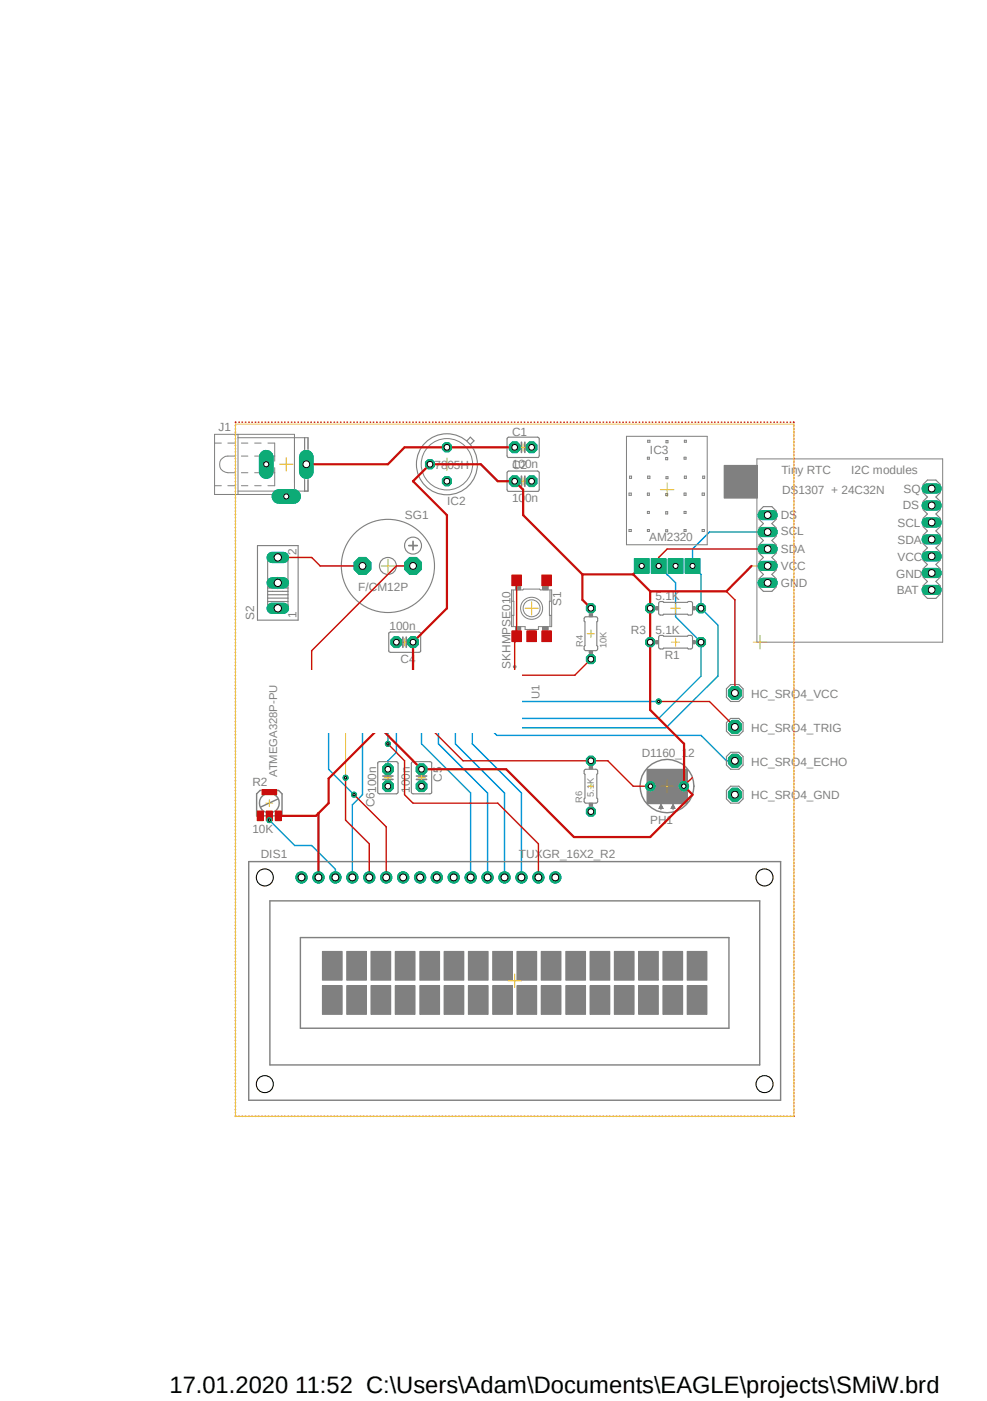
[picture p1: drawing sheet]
<svg xmlns="http://www.w3.org/2000/svg" width="148mm" height="210mm" viewBox="0 0 148 210" stroke-linecap="round" stroke-linejoin="round" font-family="sans-serif">
<defs><g id="words">
<text font-size="3.6" x="25.4" y="208.9">17.01.2020 11:52 C:\Users\Adam\Documents\EAGLE\projects\SMiW.brd</text>
<g font-size="1.8" fill="#808080">
<text x="32.8" y="64.6">J1</text>
<text x="76.8" y="65.3">C1</text>
<text x="65.2" y="70.2">7805H</text>
<text x="76.8" y="70.4">C2</text>
<text x="76.8" y="70.1">100n</text>
<text x="97.5" y="68.1">IC3</text>
<text x="117.2" y="71">Tiny RTC</text>
<text x="127.6" y="71">I2C modules</text>
<text x="60.7" y="77.9">SG1</text>
<text x="67.1" y="75.7">IC2</text>
<text x="76.8" y="75.2">100n</text>
<text x="117.1" y="77.8">DS</text>
<text x="117.3" y="74">DS1307 + 24C32N</text>
<text x="135.4" y="76.4">DS</text>
<text x="135.5" y="73.9">SQ</text>
<text x="44.5" y="83.2" transform="rotate(-90 44.5 83.2)">2</text>
<text x="97.3" y="81.2">AM2320</text>
<text x="117.1" y="80.3">SCL</text>
<text x="117.1" y="82.9">SDA</text>
<text x="134.6" y="79">SCL</text>
<text x="134.6" y="81.6">SDA</text>
<text x="53.7" y="88.6">F/CM12P</text>
<text x="98.3" y="89.9">5.1K</text>
<text x="117.1" y="85.4">VCC</text>
<text x="117.1" y="88">GND</text>
<text x="134.4" y="86.7">GND</text>
<text x="134.5" y="89.1">BAT</text>
<text x="134.6" y="84.1">VCC</text>
<text x="38.1" y="93" transform="rotate(-90 38.1 93)">S2</text>
<text x="44.5" y="92.6" transform="rotate(-90 44.5 92.6)">1</text>
<text x="58.4" y="94.5">100n</text>
<text x="84.2" y="90.8" transform="rotate(-90 84.2 90.8)">S1</text>
<text x="94.6" y="95">R3</text>
<text x="98.3" y="95">5.1K</text>
<text x="60.1" y="99.3">C4</text>
<text x="76.5" y="100.2" transform="rotate(-90 76.5 100.2)">SKHMPSE010</text>
<text x="99.7" y="98.8">R1</text>
<text x="112.6" y="104.6">HC_SRO4_VCC</text>
<text x="96.2" y="113.4">D1160_12</text>
<text x="112.6" y="109.7">HC_SRO4_TRIG</text>
<text x="37.8" y="117.9">R2</text>
<text x="61.5" y="118.8" transform="rotate(-90 61.5 118.8)">100n</text>
<text x="66.3" y="117.2" transform="rotate(-90 66.3 117.2)">C5</text>
<text x="112.6" y="114.8">HC_SRO4_ECHO</text>
<text x="112.6" y="119.8">HC_SRO4_GND</text>
<text x="37.8" y="124.8">10K</text>
<text x="56.1" y="121" transform="rotate(-90 56.1 121)">C6100n</text>
<text x="97.5" y="123.6">PH1</text>
<text x="39.1" y="128.7">DIS1</text>
<text x="77.8" y="128.7">TUXGR_16X2_R2</text>
</g>
<g font-size="1.7" fill="#808080">
<text x="80.9" y="104.8" transform="rotate(-90 80.9 104.8)">U1</text>
<text x="41.6" y="116.5" transform="rotate(-90 41.6 116.5)">ATMEGA328P-PU</text>
</g>
<g font-size="1.4" fill="#808080">
<text x="87.4" y="97" transform="rotate(-90 87.4 97)">R4</text>
<text x="90.9" y="97.1" transform="rotate(-90 90.9 97.1)">10K</text>
<text x="89.1" y="119.5" transform="rotate(-90 89.1 119.5)">5.1K</text>
<text x="87.3" y="120.4" transform="rotate(-90 87.3 120.4)">R6</text>
</g>
</g></defs>
<path d="M32.1 62.7l109.4 104.8M141.5 62.7l-109.4 104.8" fill="none" stroke="#fff" stroke-width=".15"/>
<g fill="none" stroke="#0696d7" stroke-width=".21">
<path d="M115.1 79.8h-8.7l-2.6 2.5v2.5l1.3 1.3v5.1l2.6 2.5v7.6l-7.8 7.8h-21.6M98.8 84.8l1.2 1.3M99.9 86l1.4 1.4v5.1l3.8 3.8v5l-6.3 6.4h-20.5M49.3 109.9v5.4l3.8 3.8M54.4 109.9v9.2l-1.6 1.5v10.9M58.2 109.9v1.6M59.4 109.9v2.9l-1.2 1.2v1.3M63.2 109.9v1.6l7.4 7.4v12.6M65.7 109.9v1.6l7.4 7.4v12.6M68.3 109.9v1.6l7.3 7.4v12.6M70.8 109.9v1.6l7.4 7.4v12.6M74.2 109.9l.3 .3h30.6l3.8 3.8h1.3"/>
<path d="M78.3 105.2h20.5M40.4 122.9l3.8 3.8h2.5l3.6 3.6v1.2"/>
</g>
<circle cx="45.2" cy="131.5" r=".85" fill="#0dab76"/>
<circle cx="45.2" cy="131.5" r=".85" fill="none" stroke="#0dab76" stroke-width=".15"/>
<circle cx="45.2" cy="131.5" r=".51" fill="#fff"/>
<circle cx="45.2" cy="131.5" r=".51" fill="none" stroke="#000" stroke-width=".15"/>
<circle cx="47.8" cy="131.5" r=".85" fill="#0dab76"/>
<circle cx="47.8" cy="131.5" r=".85" fill="none" stroke="#0dab76" stroke-width=".15"/>
<circle cx="47.7" cy="131.5" r=".51" fill="#fff"/>
<circle cx="47.7" cy="131.5" r=".51" fill="none" stroke="#000" stroke-width=".15"/>
<circle cx="50.3" cy="131.5" r=".85" fill="#0dab76"/>
<circle cx="50.3" cy="131.5" r=".85" fill="none" stroke="#0dab76" stroke-width=".15"/>
<circle cx="50.3" cy="131.5" r=".51" fill="#fff"/>
<circle cx="50.3" cy="131.5" r=".51" fill="none" stroke="#000" stroke-width=".15"/>
<circle cx="52.8" cy="131.5" r=".85" fill="#0dab76"/>
<circle cx="52.8" cy="131.5" r=".85" fill="none" stroke="#0dab76" stroke-width=".15"/>
<circle cx="52.8" cy="131.5" r=".51" fill="#fff"/>
<circle cx="52.8" cy="131.5" r=".51" fill="none" stroke="#000" stroke-width=".15"/>
<circle cx="55.4" cy="131.5" r=".85" fill="#0dab76"/>
<circle cx="55.4" cy="131.5" r=".85" fill="none" stroke="#0dab76" stroke-width=".15"/>
<circle cx="55.4" cy="131.5" r=".51" fill="#fff"/>
<circle cx="55.4" cy="131.5" r=".51" fill="none" stroke="#000" stroke-width=".15"/>
<circle cx="57.9" cy="131.5" r=".85" fill="#0dab76"/>
<circle cx="57.9" cy="131.5" r=".85" fill="none" stroke="#0dab76" stroke-width=".15"/>
<circle cx="57.9" cy="131.5" r=".51" fill="#fff"/>
<circle cx="57.9" cy="131.5" r=".51" fill="none" stroke="#000" stroke-width=".15"/>
<circle cx="60.5" cy="131.5" r=".85" fill="#0dab76"/>
<circle cx="60.5" cy="131.5" r=".85" fill="none" stroke="#0dab76" stroke-width=".15"/>
<circle cx="60.4" cy="131.5" r=".51" fill="#fff"/>
<circle cx="60.4" cy="131.5" r=".51" fill="none" stroke="#000" stroke-width=".15"/>
<circle cx="63" cy="131.5" r=".85" fill="#0dab76"/>
<circle cx="63" cy="131.5" r=".85" fill="none" stroke="#0dab76" stroke-width=".15"/>
<circle cx="63" cy="131.5" r=".51" fill="#fff"/>
<circle cx="63" cy="131.5" r=".51" fill="none" stroke="#000" stroke-width=".15"/>
<circle cx="65.5" cy="131.5" r=".85" fill="#0dab76"/>
<circle cx="65.5" cy="131.5" r=".85" fill="none" stroke="#0dab76" stroke-width=".15"/>
<circle cx="65.5" cy="131.5" r=".51" fill="#fff"/>
<circle cx="65.5" cy="131.5" r=".51" fill="none" stroke="#000" stroke-width=".15"/>
<circle cx="68" cy="131.5" r=".85" fill="#0dab76"/>
<circle cx="68" cy="131.5" r=".85" fill="none" stroke="#0dab76" stroke-width=".15"/>
<circle cx="68" cy="131.5" r=".51" fill="#fff"/>
<circle cx="68" cy="131.5" r=".51" fill="none" stroke="#000" stroke-width=".15"/>
<circle cx="70.6" cy="131.5" r=".85" fill="#0dab76"/>
<circle cx="70.6" cy="131.5" r=".85" fill="none" stroke="#0dab76" stroke-width=".15"/>
<circle cx="70.6" cy="131.5" r=".51" fill="#fff"/>
<circle cx="70.6" cy="131.5" r=".51" fill="none" stroke="#000" stroke-width=".15"/>
<circle cx="73.1" cy="131.5" r=".85" fill="#0dab76"/>
<circle cx="73.1" cy="131.5" r=".85" fill="none" stroke="#0dab76" stroke-width=".15"/>
<circle cx="73.1" cy="131.5" r=".51" fill="#fff"/>
<circle cx="73.1" cy="131.5" r=".51" fill="none" stroke="#000" stroke-width=".15"/>
<circle cx="75.7" cy="131.5" r=".85" fill="#0dab76"/>
<circle cx="75.7" cy="131.5" r=".85" fill="none" stroke="#0dab76" stroke-width=".15"/>
<circle cx="75.6" cy="131.5" r=".51" fill="#fff"/>
<circle cx="75.6" cy="131.5" r=".51" fill="none" stroke="#000" stroke-width=".15"/>
<circle cx="78.2" cy="131.5" r=".85" fill="#0dab76"/>
<circle cx="78.2" cy="131.5" r=".85" fill="none" stroke="#0dab76" stroke-width=".15"/>
<circle cx="78.2" cy="131.5" r=".51" fill="#fff"/>
<circle cx="78.2" cy="131.5" r=".51" fill="none" stroke="#000" stroke-width=".15"/>
<circle cx="80.7" cy="131.5" r=".85" fill="#0dab76"/>
<circle cx="80.7" cy="131.5" r=".85" fill="none" stroke="#0dab76" stroke-width=".15"/>
<circle cx="80.7" cy="131.5" r=".51" fill="#fff"/>
<circle cx="80.7" cy="131.5" r=".51" fill="none" stroke="#000" stroke-width=".15"/>
<circle cx="83.3" cy="131.5" r=".85" fill="#0dab76"/>
<circle cx="83.3" cy="131.5" r=".85" fill="none" stroke="#0dab76" stroke-width=".15"/>
<circle cx="83.3" cy="131.5" r=".51" fill="#fff"/>
<circle cx="83.3" cy="131.5" r=".51" fill="none" stroke="#000" stroke-width=".15"/>
<path d="M66.7 66.4h.6l.4 .4v.6l-.4 .3h-.6l-.4-.3v-.6z" fill-rule="evenodd" fill="#0dab76"/>
<path d="M66.7 66.4h.6l.4 .4v.6l-.4 .3h-.6l-.4-.3v-.6z" fill="none" stroke="#0dab76" stroke-width=".15"/>
<circle cx="67" cy="67.1" r=".43" fill="#fff"/>
<circle cx="67" cy="67.1" r=".43" fill="none" stroke="#000" stroke-width=".15"/>
<path d="M64.2 68.9h.6l.4 .4v.6l-.4 .4h-.6l-.4-.4v-.6z" fill-rule="evenodd" fill="#0dab76"/>
<path d="M64.2 68.9h.6l.4 .4v.6l-.4 .4h-.6l-.4-.4v-.6z" fill="none" stroke="#0dab76" stroke-width=".15"/>
<circle cx="64.5" cy="69.6" r=".43" fill="#fff"/>
<circle cx="64.5" cy="69.6" r=".43" fill="none" stroke="#000" stroke-width=".15"/>
<path d="M66.7 71.5h.6l.4 .3v.6l-.4 .4h-.6l-.4-.4v-.6z" fill-rule="evenodd" fill="#0dab76"/>
<path d="M66.7 71.5h.6l.4 .3v.6l-.4 .4h-.6l-.4-.4v-.6z" fill="none" stroke="#0dab76" stroke-width=".15"/>
<circle cx="67" cy="72.1" r=".43" fill="#fff"/>
<circle cx="67" cy="72.1" r=".43" fill="none" stroke="#000" stroke-width=".15"/>
<path d="M41.8 74.4h2.2" fill="none" stroke="#0dab76" stroke-width="2.2"/>
<circle cx="42.9" cy="74.4" r=".38" fill="#fff"/>
<circle cx="42.9" cy="74.4" r=".38" fill="none" stroke="#000" stroke-width=".15"/>
<path d="M39.9 68.5v2.2" fill="none" stroke="#0dab76" stroke-width="2.2"/>
<circle cx="39.9" cy="69.6" r=".38" fill="#fff"/>
<circle cx="39.9" cy="69.6" r=".38" fill="none" stroke="#000" stroke-width=".15"/>
<path d="M45.9 68.5v2.2" fill="none" stroke="#0dab76" stroke-width="2.2"/>
<circle cx="45.9" cy="69.6" r=".51" fill="#fff"/>
<circle cx="45.9" cy="69.6" r=".51" fill="none" stroke="#000" stroke-width=".15"/>
<circle cx="77.2" cy="67.1" r=".87" fill="#0dab76"/>
<circle cx="77.2" cy="67.1" r=".87" fill="none" stroke="#0dab76" stroke-width=".15"/>
<circle cx="77.2" cy="67.1" r=".43" fill="#fff"/>
<circle cx="77.2" cy="67.1" r=".43" fill="none" stroke="#000" stroke-width=".15"/>
<circle cx="79.7" cy="67.1" r=".87" fill="#0dab76"/>
<circle cx="79.7" cy="67.1" r=".87" fill="none" stroke="#0dab76" stroke-width=".15"/>
<circle cx="79.7" cy="67.1" r=".43" fill="#fff"/>
<circle cx="79.7" cy="67.1" r=".43" fill="none" stroke="#000" stroke-width=".15"/>
<circle cx="77.2" cy="72.1" r=".87" fill="#0dab76"/>
<circle cx="77.2" cy="72.1" r=".87" fill="none" stroke="#0dab76" stroke-width=".15"/>
<circle cx="77.2" cy="72.1" r=".43" fill="#fff"/>
<circle cx="77.2" cy="72.1" r=".43" fill="none" stroke="#000" stroke-width=".15"/>
<circle cx="79.7" cy="72.1" r=".87" fill="#0dab76"/>
<circle cx="79.7" cy="72.1" r=".87" fill="none" stroke="#0dab76" stroke-width=".15"/>
<circle cx="79.7" cy="72.1" r=".43" fill="#fff"/>
<circle cx="79.7" cy="72.1" r=".43" fill="none" stroke="#000" stroke-width=".15"/>
<circle cx="61.9" cy="96.3" r=".87" fill="#0dab76"/>
<circle cx="61.9" cy="96.3" r=".87" fill="none" stroke="#0dab76" stroke-width=".15"/>
<circle cx="61.9" cy="96.3" r=".43" fill="#fff"/>
<circle cx="61.9" cy="96.3" r=".43" fill="none" stroke="#000" stroke-width=".15"/>
<circle cx="59.4" cy="96.3" r=".87" fill="#0dab76"/>
<circle cx="59.4" cy="96.3" r=".87" fill="none" stroke="#0dab76" stroke-width=".15"/>
<circle cx="59.4" cy="96.3" r=".43" fill="#fff"/>
<circle cx="59.4" cy="96.3" r=".43" fill="none" stroke="#000" stroke-width=".15"/>
<circle cx="63.2" cy="115.3" r=".87" fill="#0dab76"/>
<circle cx="63.2" cy="115.3" r=".87" fill="none" stroke="#0dab76" stroke-width=".15"/>
<circle cx="63.2" cy="115.3" r=".43" fill="#fff"/>
<circle cx="63.2" cy="115.3" r=".43" fill="none" stroke="#000" stroke-width=".15"/>
<circle cx="63.2" cy="117.9" r=".87" fill="#0dab76"/>
<circle cx="63.2" cy="117.9" r=".87" fill="none" stroke="#0dab76" stroke-width=".15"/>
<circle cx="63.2" cy="117.9" r=".43" fill="#fff"/>
<circle cx="63.2" cy="117.9" r=".43" fill="none" stroke="#000" stroke-width=".15"/>
<circle cx="58.2" cy="115.3" r=".87" fill="#0dab76"/>
<circle cx="58.2" cy="115.3" r=".87" fill="none" stroke="#0dab76" stroke-width=".15"/>
<circle cx="58.2" cy="115.3" r=".43" fill="#fff"/>
<circle cx="58.2" cy="115.3" r=".43" fill="none" stroke="#000" stroke-width=".15"/>
<circle cx="58.2" cy="117.9" r=".87" fill="#0dab76"/>
<circle cx="58.2" cy="117.9" r=".87" fill="none" stroke="#0dab76" stroke-width=".15"/>
<circle cx="58.2" cy="117.9" r=".43" fill="#fff"/>
<circle cx="58.2" cy="117.9" r=".43" fill="none" stroke="#000" stroke-width=".15"/>
<path d="M95.1 83.7h2.2v2.2h-2.2z" fill-rule="evenodd" fill="#0dab76"/>
<path d="M95.1 83.7h2.2v2.2h-2.2z" fill="none" stroke="#0dab76" stroke-width=".15"/>
<circle cx="96.2" cy="84.8" r=".38" fill="#fff"/>
<circle cx="96.2" cy="84.8" r=".38" fill="none" stroke="#000" stroke-width=".15"/>
<path d="M97.7 83.7h2.2v2.2h-2.2z" fill-rule="evenodd" fill="#0dab76"/>
<path d="M97.7 83.7h2.2v2.2h-2.2z" fill="none" stroke="#0dab76" stroke-width=".15"/>
<circle cx="98.8" cy="84.8" r=".38" fill="#fff"/>
<circle cx="98.8" cy="84.8" r=".38" fill="none" stroke="#000" stroke-width=".15"/>
<path d="M100.2 83.7h2.2v2.2h-2.2z" fill-rule="evenodd" fill="#0dab76"/>
<path d="M100.2 83.7h2.2v2.2h-2.2z" fill="none" stroke="#0dab76" stroke-width=".15"/>
<circle cx="101.3" cy="84.8" r=".38" fill="#fff"/>
<circle cx="101.3" cy="84.8" r=".38" fill="none" stroke="#000" stroke-width=".15"/>
<path d="M102.7 83.7h2.2v2.2h-2.2z" fill-rule="evenodd" fill="#0dab76"/>
<path d="M102.7 83.7h2.2v2.2h-2.2z" fill="none" stroke="#0dab76" stroke-width=".15"/>
<circle cx="103.8" cy="84.8" r=".38" fill="#fff"/>
<circle cx="103.8" cy="84.8" r=".38" fill="none" stroke="#000" stroke-width=".15"/>
<path d="M104.8 95.6h.6l.4 .4v.6l-.4 .3h-.6l-.4-.3v-.6z" fill-rule="evenodd" fill="#0dab76"/>
<path d="M104.8 95.6h.6l.4 .4v.6l-.4 .3h-.6l-.4-.3v-.6z" fill="none" stroke="#0dab76" stroke-width=".15"/>
<circle cx="105.1" cy="96.3" r=".43" fill="#fff"/>
<circle cx="105.1" cy="96.3" r=".43" fill="none" stroke="#000" stroke-width=".15"/>
<path d="M97.2 95.6h.6l.4 .4v.6l-.4 .3h-.6l-.4-.3v-.6z" fill-rule="evenodd" fill="#0dab76"/>
<path d="M97.2 95.6h.6l.4 .4v.6l-.4 .3h-.6l-.4-.3v-.6z" fill="none" stroke="#0dab76" stroke-width=".15"/>
<circle cx="97.5" cy="96.3" r=".43" fill="#fff"/>
<circle cx="97.5" cy="96.3" r=".43" fill="none" stroke="#000" stroke-width=".15"/>
<path d="M104.8 90.5h.6l.4 .4v.6l-.4 .4h-.6l-.4-.4v-.6z" fill-rule="evenodd" fill="#0dab76"/>
<path d="M104.8 90.5h.6l.4 .4v.6l-.4 .4h-.6l-.4-.4v-.6z" fill="none" stroke="#0dab76" stroke-width=".15"/>
<circle cx="105.1" cy="91.2" r=".43" fill="#fff"/>
<circle cx="105.1" cy="91.2" r=".43" fill="none" stroke="#000" stroke-width=".15"/>
<path d="M97.2 90.5h.6l.4 .4v.6l-.4 .4h-.6l-.4-.4v-.6z" fill-rule="evenodd" fill="#0dab76"/>
<path d="M97.2 90.5h.6l.4 .4v.6l-.4 .4h-.6l-.4-.4v-.6z" fill="none" stroke="#0dab76" stroke-width=".15"/>
<circle cx="97.5" cy="91.2" r=".43" fill="#fff"/>
<circle cx="97.5" cy="91.2" r=".43" fill="none" stroke="#000" stroke-width=".15"/>
<path d="M88.3 98.1h.6l.4 .4v.6l-.4 .4h-.6l-.4-.4v-.6z" fill-rule="evenodd" fill="#0dab76"/>
<path d="M88.3 98.1h.6l.4 .4v.6l-.4 .4h-.6l-.4-.4v-.6z" fill="none" stroke="#0dab76" stroke-width=".15"/>
<circle cx="88.6" cy="98.8" r=".43" fill="#fff"/>
<circle cx="88.6" cy="98.8" r=".43" fill="none" stroke="#000" stroke-width=".15"/>
<path d="M88.3 90.5h.6l.4 .4v.6l-.4 .4h-.6l-.4-.4v-.6z" fill-rule="evenodd" fill="#0dab76"/>
<path d="M88.3 90.5h.6l.4 .4v.6l-.4 .4h-.6l-.4-.4v-.6z" fill="none" stroke="#0dab76" stroke-width=".15"/>
<circle cx="88.6" cy="91.2" r=".43" fill="#fff"/>
<circle cx="88.6" cy="91.2" r=".43" fill="none" stroke="#000" stroke-width=".15"/>
<path d="M114.3 77.2h1.6" fill="none" stroke="#0dab76" stroke-width="1.5"/>
<circle cx="115.1" cy="77.2" r=".51" fill="#fff"/>
<circle cx="115.1" cy="77.2" r=".51" fill="none" stroke="#000" stroke-width=".15"/>
<path d="M114.3 79.8h1.6" fill="none" stroke="#0dab76" stroke-width="1.5"/>
<circle cx="115.1" cy="79.8" r=".51" fill="#fff"/>
<circle cx="115.1" cy="79.8" r=".51" fill="none" stroke="#000" stroke-width=".15"/>
<path d="M114.3 82.3h1.6" fill="none" stroke="#0dab76" stroke-width="1.5"/>
<circle cx="115.1" cy="82.3" r=".51" fill="#fff"/>
<circle cx="115.1" cy="82.3" r=".51" fill="none" stroke="#000" stroke-width=".15"/>
<path d="M114.3 84.8h1.6" fill="none" stroke="#0dab76" stroke-width="1.5"/>
<circle cx="115.1" cy="84.8" r=".51" fill="#fff"/>
<circle cx="115.1" cy="84.8" r=".51" fill="none" stroke="#000" stroke-width=".15"/>
<path d="M114.3 87.4h1.6" fill="none" stroke="#0dab76" stroke-width="1.5"/>
<circle cx="115.1" cy="87.4" r=".51" fill="#fff"/>
<circle cx="115.1" cy="87.4" r=".51" fill="none" stroke="#000" stroke-width=".15"/>
<path d="M138.9 73.2h1.6" fill="none" stroke="#0dab76" stroke-width="1.5"/>
<circle cx="139.7" cy="73.2" r=".51" fill="#fff"/>
<circle cx="139.7" cy="73.2" r=".51" fill="none" stroke="#000" stroke-width=".15"/>
<path d="M138.9 75.8h1.6" fill="none" stroke="#0dab76" stroke-width="1.5"/>
<circle cx="139.7" cy="75.8" r=".51" fill="#fff"/>
<circle cx="139.7" cy="75.8" r=".51" fill="none" stroke="#000" stroke-width=".15"/>
<path d="M138.9 78.3h1.6" fill="none" stroke="#0dab76" stroke-width="1.5"/>
<circle cx="139.7" cy="78.3" r=".51" fill="#fff"/>
<circle cx="139.7" cy="78.3" r=".51" fill="none" stroke="#000" stroke-width=".15"/>
<path d="M138.9 80.9h1.6" fill="none" stroke="#0dab76" stroke-width="1.5"/>
<circle cx="139.7" cy="80.9" r=".51" fill="#fff"/>
<circle cx="139.7" cy="80.9" r=".51" fill="none" stroke="#000" stroke-width=".15"/>
<path d="M138.9 83.4h1.6" fill="none" stroke="#0dab76" stroke-width="1.5"/>
<circle cx="139.7" cy="83.4" r=".51" fill="#fff"/>
<circle cx="139.7" cy="83.4" r=".51" fill="none" stroke="#000" stroke-width=".15"/>
<path d="M138.9 85.9h1.6" fill="none" stroke="#0dab76" stroke-width="1.5"/>
<circle cx="139.7" cy="85.9" r=".51" fill="#fff"/>
<circle cx="139.7" cy="85.9" r=".51" fill="none" stroke="#000" stroke-width=".15"/>
<path d="M138.9 88.4h1.6" fill="none" stroke="#0dab76" stroke-width="1.5"/>
<circle cx="139.7" cy="88.4" r=".51" fill="#fff"/>
<circle cx="139.7" cy="88.4" r=".51" fill="none" stroke="#000" stroke-width=".15"/>
<circle cx="54.4" cy="84.8" r="1.37" fill="#0dab76"/>
<circle cx="54.4" cy="84.8" r="1.37" fill="none" stroke="#0dab76" stroke-width=".15"/>
<circle cx="54.4" cy="84.8" r=".51" fill="#fff"/>
<circle cx="54.4" cy="84.8" r=".51" fill="none" stroke="#000" stroke-width=".15"/>
<circle cx="61.9" cy="84.8" r="1.37" fill="#0dab76"/>
<circle cx="61.9" cy="84.8" r="1.37" fill="none" stroke="#0dab76" stroke-width=".15"/>
<circle cx="61.9" cy="84.8" r=".51" fill="#fff"/>
<circle cx="61.9" cy="84.8" r=".51" fill="none" stroke="#000" stroke-width=".15"/>
<path d="M40.8 91.2h1.7" fill="none" stroke="#0dab76" stroke-width="1.7"/>
<circle cx="41.7" cy="91.2" r=".55" fill="#fff"/>
<circle cx="41.7" cy="91.2" r=".55" fill="none" stroke="#000" stroke-width=".15"/>
<path d="M40.8 87.4h1.7" fill="none" stroke="#0dab76" stroke-width="1.7"/>
<circle cx="41.7" cy="87.4" r=".55" fill="#fff"/>
<circle cx="41.7" cy="87.4" r=".55" fill="none" stroke="#000" stroke-width=".15"/>
<path d="M40.8 83.6h1.7" fill="none" stroke="#0dab76" stroke-width="1.7"/>
<circle cx="41.7" cy="83.6" r=".55" fill="#fff"/>
<circle cx="41.7" cy="83.6" r=".55" fill="none" stroke="#000" stroke-width=".15"/>
<path d="M88.3 121h.6l.4 .4v.6l-.4 .3h-.6l-.4-.3v-.6z" fill-rule="evenodd" fill="#0dab76"/>
<path d="M88.3 121h.6l.4 .4v.6l-.4 .3h-.6l-.4-.3v-.6z" fill="none" stroke="#0dab76" stroke-width=".15"/>
<circle cx="88.6" cy="121.7" r=".43" fill="#fff"/>
<circle cx="88.6" cy="121.7" r=".43" fill="none" stroke="#000" stroke-width=".15"/>
<path d="M88.3 113.4h.6l.4 .3v.6l-.4 .4h-.6l-.4-.4v-.6z" fill-rule="evenodd" fill="#0dab76"/>
<path d="M88.3 113.4h.6l.4 .3v.6l-.4 .4h-.6l-.4-.4v-.6z" fill="none" stroke="#0dab76" stroke-width=".15"/>
<circle cx="88.6" cy="114" r=".43" fill="#fff"/>
<circle cx="88.6" cy="114" r=".43" fill="none" stroke="#000" stroke-width=".15"/>
<circle cx="97.5" cy="117.9" r=".72" fill="#0dab76"/>
<circle cx="97.5" cy="117.9" r=".72" fill="none" stroke="#0dab76" stroke-width=".15"/>
<circle cx="97.5" cy="117.9" r=".33" fill="#fff"/>
<circle cx="97.5" cy="117.9" r=".33" fill="none" stroke="#000" stroke-width=".15"/>
<circle cx="102.5" cy="117.9" r=".72" fill="#0dab76"/>
<circle cx="102.5" cy="117.9" r=".72" fill="none" stroke="#0dab76" stroke-width=".15"/>
<circle cx="102.5" cy="117.9" r=".33" fill="#fff"/>
<circle cx="102.5" cy="117.9" r=".33" fill="none" stroke="#000" stroke-width=".15"/>
<circle cx="110.2" cy="103.9" r="1.06" fill="#0dab76"/>
<circle cx="110.2" cy="103.9" r="1.06" fill="none" stroke="#0dab76" stroke-width=".15"/>
<circle cx="110.2" cy="103.9" r=".51" fill="#fff"/>
<circle cx="110.2" cy="103.9" r=".51" fill="none" stroke="#000" stroke-width=".15"/>
<circle cx="110.2" cy="109" r="1.06" fill="#0dab76"/>
<circle cx="110.2" cy="109" r="1.06" fill="none" stroke="#0dab76" stroke-width=".15"/>
<circle cx="110.2" cy="109" r=".51" fill="#fff"/>
<circle cx="110.2" cy="109" r=".51" fill="none" stroke="#000" stroke-width=".15"/>
<circle cx="110.2" cy="114" r="1.06" fill="#0dab76"/>
<circle cx="110.2" cy="114" r="1.06" fill="none" stroke="#0dab76" stroke-width=".15"/>
<circle cx="110.2" cy="114" r=".51" fill="#fff"/>
<circle cx="110.2" cy="114" r=".51" fill="none" stroke="#000" stroke-width=".15"/>
<circle cx="110.2" cy="119.1" r="1.06" fill="#0dab76"/>
<circle cx="110.2" cy="119.1" r="1.06" fill="none" stroke="#0dab76" stroke-width=".15"/>
<circle cx="110.2" cy="119.1" r=".51" fill="#fff"/>
<circle cx="110.2" cy="119.1" r=".51" fill="none" stroke="#000" stroke-width=".15"/>
<circle cx="40.4" cy="122.9" r=".38" fill="#0dab76"/>
<circle cx="40.4" cy="122.9" r=".38" fill="none" stroke="#0dab76" stroke-width=".15"/>
<circle cx="40.4" cy="122.9" r=".17" fill="#fff"/>
<circle cx="40.4" cy="122.9" r=".17" fill="none" stroke="#000" stroke-width=".15"/>
<circle cx="51.8" cy="116.6" r=".38" fill="#0dab76"/>
<circle cx="51.8" cy="116.6" r=".38" fill="none" stroke="#0dab76" stroke-width=".15"/>
<circle cx="51.8" cy="116.6" r=".17" fill="#fff"/>
<circle cx="51.8" cy="116.6" r=".17" fill="none" stroke="#000" stroke-width=".15"/>
<circle cx="53.1" cy="119.1" r=".38" fill="#0dab76"/>
<circle cx="53.1" cy="119.1" r=".38" fill="none" stroke="#0dab76" stroke-width=".15"/>
<circle cx="53.1" cy="119.1" r=".17" fill="#fff"/>
<circle cx="53.1" cy="119.1" r=".17" fill="none" stroke="#000" stroke-width=".15"/>
<circle cx="58.2" cy="111.5" r=".38" fill="#0dab76"/>
<circle cx="58.2" cy="111.5" r=".38" fill="none" stroke="#0dab76" stroke-width=".15"/>
<circle cx="58.2" cy="111.5" r=".17" fill="#fff"/>
<circle cx="58.2" cy="111.5" r=".17" fill="none" stroke="#000" stroke-width=".15"/>
<circle cx="98.8" cy="105.2" r=".38" fill="#0dab76"/>
<circle cx="98.8" cy="105.2" r=".38" fill="none" stroke="#0dab76" stroke-width=".15"/>
<circle cx="98.8" cy="105.2" r=".17" fill="#fff"/>
<circle cx="98.8" cy="105.2" r=".17" fill="none" stroke="#000" stroke-width=".15"/>
<path d="M37.3 129.2h79.8v35.7h-79.8zM40.5 135h73.4v24.6h-73.4zM45 140.5h64.3v13.6h-64.3z" fill="none" stroke="#808080" stroke-width=".21"/>
<path d="M48.3 142.6h3v4.3h-3z" fill-rule="evenodd" fill="#808080"/>
<path d="M48.3 142.6h3v4.3h-3z" fill="none" stroke="#808080" stroke-width=".15"/>
<path d="M48.3 147.7h3v4.4h-3z" fill-rule="evenodd" fill="#808080"/>
<path d="M48.3 147.7h3v4.4h-3z" fill="none" stroke="#808080" stroke-width=".15"/>
<path d="M52 142.6h2.9v4.3h-2.9z" fill-rule="evenodd" fill="#808080"/>
<path d="M52 142.6h2.9v4.3h-2.9z" fill="none" stroke="#808080" stroke-width=".15"/>
<path d="M52 147.7h2.9v4.4h-2.9z" fill-rule="evenodd" fill="#808080"/>
<path d="M52 147.7h2.9v4.4h-2.9z" fill="none" stroke="#808080" stroke-width=".15"/>
<path d="M55.6 142.6h3v4.3h-3z" fill-rule="evenodd" fill="#808080"/>
<path d="M55.6 142.6h3v4.3h-3z" fill="none" stroke="#808080" stroke-width=".15"/>
<path d="M55.6 147.7h3v4.4h-3z" fill-rule="evenodd" fill="#808080"/>
<path d="M55.6 147.7h3v4.4h-3z" fill="none" stroke="#808080" stroke-width=".15"/>
<path d="M59.3 142.6h2.9v4.3h-2.9z" fill-rule="evenodd" fill="#808080"/>
<path d="M59.3 142.6h2.9v4.3h-2.9z" fill="none" stroke="#808080" stroke-width=".15"/>
<path d="M59.3 147.7h2.9v4.4h-2.9z" fill-rule="evenodd" fill="#808080"/>
<path d="M59.3 147.7h2.9v4.4h-2.9z" fill="none" stroke="#808080" stroke-width=".15"/>
<path d="M62.9 142.6h3v4.3h-3z" fill-rule="evenodd" fill="#808080"/>
<path d="M62.9 142.6h3v4.3h-3z" fill="none" stroke="#808080" stroke-width=".15"/>
<path d="M62.9 147.7h3v4.4h-3z" fill-rule="evenodd" fill="#808080"/>
<path d="M62.9 147.7h3v4.4h-3z" fill="none" stroke="#808080" stroke-width=".15"/>
<path d="M66.6 142.6h3v4.3h-3z" fill-rule="evenodd" fill="#808080"/>
<path d="M66.6 142.6h3v4.3h-3z" fill="none" stroke="#808080" stroke-width=".15"/>
<path d="M66.6 147.7h3v4.4h-3z" fill-rule="evenodd" fill="#808080"/>
<path d="M66.6 147.7h3v4.4h-3z" fill="none" stroke="#808080" stroke-width=".15"/>
<path d="M70.2 142.6h3v4.3h-3z" fill-rule="evenodd" fill="#808080"/>
<path d="M70.2 142.6h3v4.3h-3z" fill="none" stroke="#808080" stroke-width=".15"/>
<path d="M70.2 147.7h3v4.4h-3z" fill-rule="evenodd" fill="#808080"/>
<path d="M70.2 147.7h3v4.4h-3z" fill="none" stroke="#808080" stroke-width=".15"/>
<path d="M73.9 142.6h2.9v4.3h-2.9z" fill-rule="evenodd" fill="#808080"/>
<path d="M73.9 142.6h2.9v4.3h-2.9z" fill="none" stroke="#808080" stroke-width=".15"/>
<path d="M73.9 147.7h2.9v4.4h-2.9z" fill-rule="evenodd" fill="#808080"/>
<path d="M73.9 147.7h2.9v4.4h-2.9z" fill="none" stroke="#808080" stroke-width=".15"/>
<path d="M77.5 142.6h3v4.3h-3z" fill-rule="evenodd" fill="#808080"/>
<path d="M77.5 142.6h3v4.3h-3z" fill="none" stroke="#808080" stroke-width=".15"/>
<path d="M77.5 147.7h3v4.4h-3z" fill-rule="evenodd" fill="#808080"/>
<path d="M77.5 147.7h3v4.4h-3z" fill="none" stroke="#808080" stroke-width=".15"/>
<path d="M81.2 142.6h2.9v4.3h-2.9z" fill-rule="evenodd" fill="#808080"/>
<path d="M81.2 142.6h2.9v4.3h-2.9z" fill="none" stroke="#808080" stroke-width=".15"/>
<path d="M81.2 147.7h2.9v4.4h-2.9z" fill-rule="evenodd" fill="#808080"/>
<path d="M81.2 147.7h2.9v4.4h-2.9z" fill="none" stroke="#808080" stroke-width=".15"/>
<path d="M84.8 142.6h3v4.3h-3z" fill-rule="evenodd" fill="#808080"/>
<path d="M84.8 142.6h3v4.3h-3z" fill="none" stroke="#808080" stroke-width=".15"/>
<path d="M84.8 147.7h3v4.4h-3z" fill-rule="evenodd" fill="#808080"/>
<path d="M84.8 147.7h3v4.4h-3z" fill="none" stroke="#808080" stroke-width=".15"/>
<path d="M88.5 142.6h2.9v4.3h-2.9z" fill-rule="evenodd" fill="#808080"/>
<path d="M88.5 142.6h2.9v4.3h-2.9z" fill="none" stroke="#808080" stroke-width=".15"/>
<path d="M88.5 147.7h2.9v4.4h-2.9z" fill-rule="evenodd" fill="#808080"/>
<path d="M88.5 147.7h2.9v4.4h-2.9z" fill="none" stroke="#808080" stroke-width=".15"/>
<path d="M92.1 142.6h3v4.3h-3z" fill-rule="evenodd" fill="#808080"/>
<path d="M92.1 142.6h3v4.3h-3z" fill="none" stroke="#808080" stroke-width=".15"/>
<path d="M92.1 147.7h3v4.4h-3z" fill-rule="evenodd" fill="#808080"/>
<path d="M92.1 147.7h3v4.4h-3z" fill="none" stroke="#808080" stroke-width=".15"/>
<path d="M95.8 142.6h2.9v4.3h-2.9z" fill-rule="evenodd" fill="#808080"/>
<path d="M95.8 142.6h2.9v4.3h-2.9z" fill="none" stroke="#808080" stroke-width=".15"/>
<path d="M95.8 147.7h2.9v4.4h-2.9z" fill-rule="evenodd" fill="#808080"/>
<path d="M95.8 147.7h2.9v4.4h-2.9z" fill="none" stroke="#808080" stroke-width=".15"/>
<path d="M99.4 142.6h3v4.3h-3z" fill-rule="evenodd" fill="#808080"/>
<path d="M99.4 142.6h3v4.3h-3z" fill="none" stroke="#808080" stroke-width=".15"/>
<path d="M99.4 147.7h3v4.4h-3z" fill-rule="evenodd" fill="#808080"/>
<path d="M99.4 147.7h3v4.4h-3z" fill="none" stroke="#808080" stroke-width=".15"/>
<path d="M103 142.6h3v4.3h-3z" fill-rule="evenodd" fill="#808080"/>
<path d="M103 142.6h3v4.3h-3z" fill="none" stroke="#808080" stroke-width=".15"/>
<path d="M103 147.7h3v4.4h-3z" fill-rule="evenodd" fill="#808080"/>
<g fill="none" stroke="#808080" stroke-width=".15">
<path d="M32.2 66.4h1M32.2 72.8h1M34.2 66.4h1M34.2 72.8h1M34.2 68.4a1.25 1.25 0 0 0-1.3 1.2 1.25 1.25 0 0 0 1.3 1.3M35.7 65.1v9M35.7 65.6h10.5v1.7M36.2 66.4h1M36.2 72.8h1M38.2 66.4h1M38.2 72.8h1M40.2 66.4h1v2.7"/>
<path d="M41.2 70.1v2.7h-1M44.2 72.3v-7.2h-12v9h8.1M45.7 65.6v1.7M45.7 72v1.6h.5v-1.6M103 147.7h3v4.4h-3z"/>
<circle cx="67" cy="69.6" r="3.8"/>
</g>
<g fill="none" stroke="#808080" stroke-width=".17">
<path d="M70 66.1l.5-.6 .6 .6-.6 .5"/>
<circle cx="67" cy="69.6" r="4.6"/>
</g>
<path d="M77 99.8l.2-.1 .1 .1v.3l-.1 .1-.2-.1v-.2z" fill-rule="evenodd" fill="#808080"/>
<path d="M93.9 65.4h12.1v16.3h-12.1zM77 99.8l.2-.1 .1 .1v.3l-.1 .1-.2-.1v-.2z" fill="none" stroke="#808080" stroke-width=".15"/>
<g fill="none" stroke="#808080" stroke-width=".17">
<path d="M76.1 65.7l.2-.2 4.4 .1 .2 .2-.1 2.7-.1 .1h-4.5l-.2-.3zM76.1 70.7l.2-.1 4.4 .1 .2 .2-.1 2.6-.1 .2h-4.5l-.2-.3zM78.1 67.1h.1M78.1 72.1h.1M78.7 67.1h.1M78.7 72.1h.1M58.3 94.9l.2-.2 4.4 .1 .2 .1v2.8l-.3 .1-4.4-.1h-.1zM60.3 96.3h.1M60.9 96.3h.1M98.8 95.4l.2-.2h.4l.1 .2 4.2-.1 .1 .2v1.7l-.2 .1h-.4l-.1-.1h-4.2l-.1-.2zM56.6 114.3l.3-.1h2.5l.2 .1 .1 4.4-.1 .3h-2.7l-.3-.1zM58.2 116.2v.1"/>
<path d="M58.2 116.8v.2M61.7 114.3l.2-.1h2.6l.2 .1v4.6l-.1 .1h-2.7l-.2-.1zM63.2 116.2v.1M63.2 116.8v.2"/>
</g>
<path d="M78.2 66.3v1.5M78.2 71.4v1.5M78.7 66.3v1.5M78.7 71.4v1.5M60.4 95.5v1.5M60.9 95.5v1.5M57.4 116.8h1.5M57.4 116.3h1.5M62.4 116.8h1.6M62.4 116.3h1.6" fill="none" stroke="#808080" stroke-width=".25"/>
<path d="M39 118.5l-.5 .5v3.3M39.4 119.3a1.53 1.53 0 0 0 0 2.2M41.4 119.3a1.53 1.53 0 0 1 0 2.2M41.7 119.8l-2.6 1.2M41.8 118.5l.5 .5v3.3" fill="none" stroke="#808080" stroke-width=".21"/>
<path d="M98.4 96h.3v.5h-.3z" fill-rule="evenodd" fill="#808080"/>
<path d="M98.4 96h.3v.5h-.3z" fill="none" stroke="#808080" stroke-width=".15"/>
<path d="M103.8 96h.4v.5h-.4z" fill-rule="evenodd" fill="#808080"/>
<path d="M103.8 96h.4v.5h-.4z" fill="none" stroke="#808080" stroke-width=".15"/>
<path d="M98.8 90.3l.2-.1h.4l.1 .1 4.2-.1 .1 .2v1.7l-.2 .1h-.4l-.1-.1-4.2 .1-.1-.3z" fill="none" stroke="#808080" stroke-width=".17"/>
<path d="M98.4 90.9h.3v.5h-.3z" fill-rule="evenodd" fill="#808080"/>
<path d="M98.4 90.9h.3v.5h-.3z" fill="none" stroke="#808080" stroke-width=".15"/>
<path d="M103.8 90.9h.4v.5h-.4z" fill-rule="evenodd" fill="#808080"/>
<path d="M103.8 90.9h.4v.5h-.4z" fill="none" stroke="#808080" stroke-width=".15"/>
<path d="M87.7 92.5h1.7l.2 .1-.1 4.2 .1 .1v.4l-.1 .2h-1.7l-.2-.1 .1-4.2-.1-.1v-.4z" fill="none" stroke="#808080" stroke-width=".17"/>
<path d="M88.3 92.1h.6v.4h-.6z" fill-rule="evenodd" fill="#808080"/>
<path d="M88.3 92.1h.6v.4h-.6z" fill="none" stroke="#808080" stroke-width=".15"/>
<path d="M88.3 97.6h.6v.3h-.6z" fill-rule="evenodd" fill="#808080"/>
<g fill="none" stroke="#808080" stroke-width=".15">
<path d="M76.7 88.4h1.7l.1-.1 4.2 .1v5.5h-2v.5h-2v-.5h-2zM76.8 90.1h.2v2.1h-.2M77 88.5v1.5M77 92.2v1.7M82.5 88.5v1.5M82.5 92.2v1.7M82.6 90.1h-.2v2.1h.3M88.3 97.6h.6v.3h-.6z"/>
<circle cx="79.7" cy="91.2" r="1.66"/>
<circle cx="79.7" cy="91.2" r="1.27"/>
</g>
<path d="M81.4 87.9h.8v.5h-.8z" fill-rule="evenodd" fill="#808080"/>
<path d="M81.4 87.9h.8v.5h-.8z" fill="none" stroke="#808080" stroke-width=".15"/>
<path d="M77.3 87.9h.8v.5h-.8z" fill-rule="evenodd" fill="#808080"/>
<path d="M77.3 87.9h.8v.5h-.8z" fill="none" stroke="#808080" stroke-width=".15"/>
<path d="M81.4 94h.8v.5h-.8z" fill-rule="evenodd" fill="#808080"/>
<path d="M81.4 94h.8v.5h-.8z" fill="none" stroke="#808080" stroke-width=".15"/>
<path d="M79.3 94.4h.8v.1h-.8z" fill-rule="evenodd" fill="#808080"/>
<path d="M79.3 94.4h.8v.1h-.8z" fill="none" stroke="#808080" stroke-width=".15"/>
<path d="M77.3 94h.8v.5h-.8z" fill-rule="evenodd" fill="#808080"/>
<path d="M113.5 68.8h27.9v27.5h-27.9zM77.3 94h.8v.5h-.8z" fill="none" stroke="#808080" stroke-width=".15"/>
<path d="M113.8 76.6l.7-.7h1.2l.7 .7v1.3l-.7 .6 .7 .6v1.3l-.7 .6 .7 .7v1.2l-.7 .7 .7 .6v1.3l-.7 .6 .7 .6v1.3l-.7 .6h-1.2l-.7-.6v-1.3l.7-.6-.7-.6v-1.3l.7-.6-.7-.7v-1.2l.7-.7-.7-.6v-1.3l.7-.6-.7-.6zM139.1 72h1.2l.7 .6v1.3l-.7 .6 .7 .6v1.3l-.7 .6 .7 .7v1.3l-.7 .6 .7 .6v1.3l-.7 .6 .7 .7v1.2l-.7 .6 .7 .7v1.2l-.7 .7 .7 .6v1.3l-.7 .6h-1.2l-.7-.6v-1.3l.7-.6-.7-.7v-1.2l.7-.7-.7-.6v-1.2l.7-.7-.7-.6v-1.3l.7-.6-.7-.6v-1.3l.7-.7-.7-.6v-1.3l.7-.6-.7-.6v-1.3z" fill="none" stroke="#808080" stroke-width=".17"/>
<path d="M108.6 69.8h5v4.9h-5z" fill-rule="evenodd" fill="#808080"/>
<path d="M108.6 69.8h5v4.9h-5z" fill="none" stroke="#808080" stroke-width=".15"/>
<path d="M61.3 81.8h1.3M61.9 81.2v1.2" fill="none" stroke="#808080" stroke-width=".25"/>
<g fill="none" stroke="#808080" stroke-width=".17">
<path d="M38.6 81.8h6.1v11.2h-6.1zM40.1 89.2h3.1M40.1 89.7h3.1M40.1 88.1h.3M40.1 88.6h.8M40.1 90.2h.5M40.1 90.7h.2M40.3 83.6h-.2v7.6h.2M42.4 88.6h.8M42.7 90.2h.5M42.9 88.1h.3M43.1 83.6h.1v7.6h-.1"/>
<path d="M43.1 90.7h.1M87.7 115.4l1.7-.1 .2 .1-.1 4.2 .1 .2v.3l-.1 .3h-1.7l-.2-.1 .1-4.2-.1-.1v-.4z"/>
<circle cx="58.2" cy="84.8" r="1.27"/>
<circle cx="58.2" cy="84.8" r="7"/>
<circle cx="61.9" cy="81.8" r="1.27"/>
</g>
<path d="M88.3 114.9h.6v.4h-.6z" fill-rule="evenodd" fill="#808080"/>
<path d="M88.3 114.9h.6v.4h-.6z" fill="none" stroke="#808080" stroke-width=".15"/>
<path d="M88.3 120.4h.6v.3h-.6z" fill-rule="evenodd" fill="#808080"/>
<g fill="none" stroke="#808080" stroke-width=".15">
<path d="M34.2 68.4h1M34.2 70.9h1M36.2 68.4h1M36.2 70.9h1M38.2 68.4h1M38.2 70.9h1M40.2 68.4h1M40.2 70.9h1M44.2 65.6v8.5h-12M45.7 65.6v8M46.2 65.6v8h-10.5M97.1 117.2v-1.8h5.9v1.8"/>
<path d="M103 118.5v1.9h-5.9v-1.9M88.3 120.4h.6v.3h-.6zM98.8 121.2h.6M98.9 121.1h.5M98.9 121h.5M98.9 121h.4M99 120.9h.3M99 120.8h.2M99.1 120.7h.1M99.1 120.6v.8M99.1 120.6l.3 .6h-.6zM99.1 120.6h.1"/>
<path d="M100.6 121.2h.6M100.7 121.1h.5M100.7 121h.4M100.8 120.9h.3M100.8 120.9h.2M100.8 120.8h.2M100.8 120.7h.2M100.9 120.6v.8M100.9 120.6l.3 .6h-.6zM100.9 120.6v.1"/>
</g>
<path d="M96 117.9a4 4 0 0 1 4-4.1 4 4 0 0 1 4.1 4.1M96 117.8a4 4 0 0 0 4 4 4 4 0 0 0 4.1-4" fill="none" stroke="#808080" stroke-width=".21"/>
<path d="M108.9 108.3l.7-.6h1.2l.6 .6v1.3l-.6 .6h-1.2l-.7-.6zM109.6 102.6h1.2l.6 .7v1.2l-.6 .7h-1.2l-.7-.7v-1.2zM109.6 112.8h1.2l.6 .6v1.3l-.6 .6h-1.2l-.7-.6v-1.3zM109.6 117.9h1.2l.6 .6v1.3l-.6 .6h-1.2l-.7-.6v-1.3z" fill="none" stroke="#808080" stroke-width=".17"/>
<path d="M41.7 74.2h2.5v.5h-2.5z" fill-rule="evenodd" fill="#808080"/>
<path d="M41.7 74.2h2.5v.5h-2.5z" fill="none" stroke="#808080" stroke-width=".15"/>
<path d="M45.7 68.1h.5v3h-.5z" fill-rule="evenodd" fill="#808080"/>
<g fill="none" stroke="#808080" stroke-width=".15">
<path d="M39.8 68.3h.2v2.6h-.2zM45.7 68.1h.5v3h-.5zM94.3 73.9h.4v.4h-.4zM94.3 79.4h.4v.3h-.4zM94.4 71.4h.3v.3h-.3zM97.1 73.9h.3v.4h-.3zM97.1 68.5h.3v.3h-.3zM97.1 76.7h.3v.3h-.3zM97.1 79.4h.3v.3h-.3zM97.1 71.4h.4v.3h-.4zM97.1 66h.4v.3h-.4zM99.8 74h.3v.3h-.3z"/>
<path d="M99.8 68.6h.3v.3h-.3zM99.8 76.7h.3v.3h-.3zM99.8 79.4h.3v.3h-.3zM99.9 71.5h.3v.3h-.3zM99.9 66h.3v.4h-.3zM102.6 73.9h.3v.4h-.3zM102.6 68.5h.3v.3h-.3zM102.6 76.7h.3v.3h-.3zM102.6 79.4h.3v.3h-.3zM102.6 71.4h.3v.3h-.3zM102.6 66h.3v.3h-.3zM105.3 73.9h.3v.4h-.3z"/>
<path d="M105.3 79.4h.3v.3h-.3zM105.4 71.4h.3v.3h-.3z"/>
</g>
<path d="M39.9 68.3v2.6M77.2 67.1h.9M77.2 72.1h.9M78.8 67.1h.9M78.8 72.1h.9M59.4 96.3h.9M61 96.3h.9M58.2 115.3v.9M58.2 117v.9M63.2 115.3v.9M63.2 117v.9" fill="none" stroke="#808080" stroke-width=".17"/>
<path d="M39 118.5h2.8M39.4 119.3a1.5 1.5 0 0 1 2 0M38.5 122.3h.3v.5h.5v-.5h.8v.5h.5v-.5h.9v.5h.5v-.5h.3M39.4 121.5a1.64 1.64 0 0 0 2 0" fill="none" stroke="#808080" stroke-width=".21"/>
<path d="M88.6 91.2v.9M88.6 97.9v.9M97.5 96.3h.9M97.5 91.2h.9M104.2 96.3h.9M104.2 91.2h.9" fill="none" stroke="#808080" stroke-width=".51"/>
<path d="M81.4 87.2h.8v1.2h-.8z" fill-rule="evenodd" fill="#808080"/>
<path d="M81.4 87.2h.8v1.2h-.8z" fill="none" stroke="#808080" stroke-width=".15"/>
<path d="M77.3 87.2h.8v1.2h-.8z" fill-rule="evenodd" fill="#808080"/>
<path d="M77.3 87.2h.8v1.2h-.8z" fill="none" stroke="#808080" stroke-width=".15"/>
<path d="M77.3 94h.8v1.2h-.8z" fill-rule="evenodd" fill="#808080"/>
<path d="M77.3 94h.8v1.2h-.8z" fill="none" stroke="#808080" stroke-width=".15"/>
<path d="M79.3 94.4h.8v.6h-.8z" fill-rule="evenodd" fill="#808080"/>
<path d="M79.3 94.4h.8v.6h-.8z" fill="none" stroke="#808080" stroke-width=".15"/>
<path d="M81.4 94h.8v1.2h-.8z" fill-rule="evenodd" fill="#808080"/>
<path d="M81.4 94h.8v1.2h-.8z" fill="none" stroke="#808080" stroke-width=".15"/>
<path d="M114.9 79.5h.5v.5h-.5z" fill-rule="evenodd" fill="#808080"/>
<path d="M114.9 79.5h.5v.5h-.5z" fill="none" stroke="#808080" stroke-width=".15"/>
<path d="M114.9 77h.5v.5h-.5z" fill-rule="evenodd" fill="#808080"/>
<path d="M114.9 77h.5v.5h-.5z" fill="none" stroke="#808080" stroke-width=".15"/>
<path d="M114.9 82h.5v.5h-.5z" fill-rule="evenodd" fill="#808080"/>
<path d="M114.9 82h.5v.5h-.5z" fill="none" stroke="#808080" stroke-width=".15"/>
<path d="M114.9 87.1h.5v.5h-.5z" fill-rule="evenodd" fill="#808080"/>
<path d="M114.9 87.1h.5v.5h-.5z" fill="none" stroke="#808080" stroke-width=".15"/>
<path d="M114.9 84.6h.5v.5h-.5z" fill-rule="evenodd" fill="#808080"/>
<path d="M114.9 84.6h.5v.5h-.5z" fill="none" stroke="#808080" stroke-width=".15"/>
<path d="M139.4 75.5h.6v.5h-.6z" fill-rule="evenodd" fill="#808080"/>
<path d="M139.4 75.5h.6v.5h-.6z" fill="none" stroke="#808080" stroke-width=".15"/>
<path d="M139.4 73h.6v.5h-.6z" fill-rule="evenodd" fill="#808080"/>
<path d="M139.4 73h.6v.5h-.6z" fill="none" stroke="#808080" stroke-width=".15"/>
<path d="M139.4 78.1h.6v.5h-.6z" fill-rule="evenodd" fill="#808080"/>
<path d="M139.4 78.1h.6v.5h-.6z" fill="none" stroke="#808080" stroke-width=".15"/>
<path d="M139.4 83.1h.6v.6h-.6z" fill-rule="evenodd" fill="#808080"/>
<path d="M139.4 83.1h.6v.6h-.6z" fill="none" stroke="#808080" stroke-width=".15"/>
<path d="M139.4 80.6h.6v.5h-.6z" fill-rule="evenodd" fill="#808080"/>
<path d="M139.4 80.6h.6v.5h-.6z" fill="none" stroke="#808080" stroke-width=".15"/>
<path d="M139.4 85.6h.6v.5h-.6z" fill-rule="evenodd" fill="#808080"/>
<path d="M139.4 85.6h.6v.5h-.6z" fill="none" stroke="#808080" stroke-width=".15"/>
<path d="M139.4 88.2h.6v.5h-.6z" fill-rule="evenodd" fill="#808080"/>
<path d="M139.4 88.2h.6v.5h-.6z" fill="none" stroke="#808080" stroke-width=".15"/>
<path d="M40.3 83.6h2.8M40.3 91.2h2.8M40.3 90.7h2.8M40.4 88.1h2.5M40.6 90.2h2.1M40.9 88.6h1.5" fill="none" stroke="#808080" stroke-width=".17"/>
<path d="M88.6 114v.9M88.6 120.8v.9" fill="none" stroke="#808080" stroke-width=".51"/>
<path d="M97 115.3h6v5.2h-6z" fill-rule="evenodd" fill="#808080"/>
<path d="M97 115.3h6v5.2h-6z" fill="none" stroke="#808080" stroke-width=".15"/>
<path d="M109.9 103.6h.5v.5h-.5z" fill-rule="evenodd" fill="#808080"/>
<path d="M109.9 103.6h.5v.5h-.5z" fill="none" stroke="#808080" stroke-width=".15"/>
<path d="M109.9 108.7h.5v.5h-.5z" fill-rule="evenodd" fill="#808080"/>
<path d="M109.9 108.7h.5v.5h-.5z" fill="none" stroke="#808080" stroke-width=".15"/>
<path d="M109.9 113.8h.5v.5h-.5z" fill-rule="evenodd" fill="#808080"/>
<path d="M109.9 113.8h.5v.5h-.5z" fill="none" stroke="#808080" stroke-width=".15"/>
<path d="M109.9 118.9h.5v.5h-.5z" fill-rule="evenodd" fill="#808080"/>
<path d="M109.9 118.9h.5v.5h-.5z" fill="none" stroke="#808080" stroke-width=".15"/>
<g fill="none" stroke="#afd134" stroke-width=".15">
<path d="M41.9 69.6h2M42.9 68.6v2M66.1 69.6h1.8M67 68.7v1.8M77.9 67.1h1.1M77.9 72.1h1.1M78.4 66.5v1.1M78.4 71.6v1.1M99 73.4h2M100 72.4v2M40.8 87.4h1.7M41.7 86.5v1.8"/>
<path d="M57.1 84.8h2.1M58.2 83.8v2.1M60.2 96.3h1M60.7 95.8v1M78.7 91.2h2M79.7 90.2v2M88.1 95h1.1M88.6 94.4v1.1M100.5 91.2h1.5M100.7 96.3h1.2M101.3 90.5v1.4M101.3 95.7v1.2"/>
<path d="M112.9 96.3h2.1M114 95.2v2.1M40.4 119.9v1M57.6 116.6h1.1M58.2 116v1.1M62.7 116.6h1.1M63.2 116v1.1M88.2 117.9h.8M88.6 117.5v.7M99.1 117.9h1.8M100 116.9v1.8M109.9 103.9h.5"/>
<path d="M109.9 109h.5M109.9 114h.5M109.9 119.1h.5M110.2 103.6v.5M110.2 108.7v.5M110.2 113.7v.6M110.2 118.8v.6M39.9 120.4h1M76.2 147h2M77.2 146v2"/>
</g>
<path d="M97.5 91.2v5.1M112.7 84.8h2.4M115.1 82.3h.1M51.8 109.9v6.7M102.5 117.9h.1" fill="none" stroke="#c8c832" stroke-width=".15"/>
<path d="M38.6 121.6h.9v1.4h-.9z" fill-rule="evenodd" fill="#c90d0c"/>
<path d="M38.6 121.6h.9v1.4h-.9z" fill="none" stroke="#c90d0c" stroke-width=".15"/>
<path d="M39.9 121.6h1v1.4h-1z" fill-rule="evenodd" fill="#c90d0c"/>
<path d="M39.9 121.6h1v1.4h-1z" fill="none" stroke="#c90d0c" stroke-width=".15"/>
<path d="M41.3 121.6h.9v1.4h-.9z" fill-rule="evenodd" fill="#c90d0c"/>
<path d="M41.3 121.6h.9v1.4h-.9z" fill="none" stroke="#c90d0c" stroke-width=".15"/>
<path d="M39.3 118.4h2.2v.7h-2.2z" fill-rule="evenodd" fill="#c90d0c"/>
<path d="M39.3 118.4h2.2v.7h-2.2z" fill="none" stroke="#c90d0c" stroke-width=".15"/>
<path d="M76.8 86.2h1.4v1.6h-1.4z" fill-rule="evenodd" fill="#c90d0c"/>
<path d="M76.8 86.2h1.4v1.6h-1.4z" fill="none" stroke="#c90d0c" stroke-width=".15"/>
<path d="M76.8 94.6h1.4v1.6h-1.4z" fill-rule="evenodd" fill="#c90d0c"/>
<path d="M76.8 94.6h1.4v1.6h-1.4z" fill="none" stroke="#c90d0c" stroke-width=".15"/>
<path d="M79 94.6h1.4v1.6h-1.4z" fill-rule="evenodd" fill="#c90d0c"/>
<path d="M79 94.6h1.4v1.6h-1.4z" fill="none" stroke="#c90d0c" stroke-width=".15"/>
<path d="M81.2 94.6h1.5v1.6h-1.5z" fill-rule="evenodd" fill="#c90d0c"/>
<path d="M81.2 94.6h1.5v1.6h-1.5z" fill="none" stroke="#c90d0c" stroke-width=".15"/>
<path d="M81.2 86.2h1.5v1.6h-1.5z" fill-rule="evenodd" fill="#c90d0c"/>
<path d="M81.2 86.2h1.5v1.6h-1.5z" fill="none" stroke="#c90d0c" stroke-width=".15"/>
<g fill="none" stroke="#c90d0c" stroke-width=".21">
<path d="M35.3 63.8h.1M35.3 64.3h.1M35.3 64.7v.2M35.3 65.2v.1M35.3 65.7v.1M35.3 66.2v.1M35.3 66.7v.1M35.3 67.2v.1M35.3 67.7v.1M35.3 68.2v.1M35.3 68.7v.1M35.3 69.2v.1"/>
<path d="M35.3 69.7v.1M35.3 70.2v.1M35.3 70.7h.1M35.3 71.2h.1M35.3 71.6v.1M35.3 72.1v.1M35.3 72.6v.1M35.3 73.1v.1M35.3 73.6v.1M35.3 74.1v.1M35.3 74.6v.1M35.3 75.1v.1"/>
<path d="M35.3 75.6v.1M35.3 76.1v.1M35.3 76.6v.1M35.3 77v.2M35.3 77.6h.1M35.3 78.1h.1M35.3 78.5v.1M35.3 79v.1M35.3 79.5v.1M35.4 63.3l-.1 .1M35.8 63.3h.1M36.3 63.3h.1"/>
<path d="M36.8 63.3h.1M37.3 63.3h.1M37.8 63.3h.1M38.3 63.3h.1M38.7 63.3h.1M39.2 63.3h.1M39.8 63.3h.1M40.2 63.3h.1M40.7 63.3h.1M41.2 63.3h.1M41.7 63.3h.1M42.2 63.3h.1"/>
<path d="M42.7 63.3h.1M43.2 63.3h.1M43.7 63.3h.1M44.2 63.3h.1M44.7 63.3h.1M45.2 63.3h.1M45.6 63.3h.1M46.1 63.3h.1M46.6 63.3h.1M47.1 63.3h.1M47.6 63.3h.1M48.1 63.3h.1"/>
<path d="M48.6 63.3h.1M49.1 63.3h.1M49.6 63.3h.1M50.1 63.3h.1M50.5 63.3h.1M51.1 63.3h.1M51.6 63.3h.1M52 63.3h.1M52.5 63.3h.1M53 63.3h.1M53.5 63.3h.1M54 63.3h.1"/>
<path d="M54.5 63.3h.1M55 63.3h.1M55.5 63.3h.1M56 63.3h.1M56.5 63.3h.1M57 63.3h.1M57.4 63.3h.1M58 63.3h.1M58.4 63.3h.1M58.9 63.3h.1M59.4 63.3h.1M59.9 63.3h.1"/>
<path d="M60.4 63.3h.1M60.9 63.3h.1M61.4 63.3h.1M61.9 63.3h.1M62.4 63.3h.1M62.9 63.3h.1M63.4 63.3h.1M63.8 63.3h.1M64.3 63.3h.1M64.9 63.3h.1M65.3 63.3h.1M65.8 63.3h.1"/>
<path d="M66.3 63.3h.1M66.8 63.3h.1M67.3 63.3h.1M67.8 63.3h.1M68.3 63.3h.1M68.8 63.3h.1M69.3 63.3h.1M69.8 63.3h.1M70.2 63.3h.1M70.7 63.3h.1M71.2 63.3h.1M71.7 63.3h.1"/>
<path d="M72.2 63.3h.1M72.7 63.3h.1M73.2 63.3h.1M73.7 63.3h.1M74.2 63.3h.1M74.7 63.3h.1M75.2 63.3h.1M75.6 63.3h.1M76.2 63.3h.1M76.7 63.3h.1M77.1 63.3h.1M77.6 63.3h.1"/>
<path d="M78.1 63.3h.1M78.6 63.3h.1M79.1 63.3h.1M79.6 63.3h.1M80.1 63.3h.1M80.6 63.3h.1M81.1 63.3h.1M81.6 63.3h.1M82 63.3h.1M82.5 63.3h.1M83.1 63.3h.1M83.5 63.3h.1"/>
<path d="M84 63.3h.1M84.5 63.3h.1M85 63.3h.1M85.5 63.3h.1M86 63.3h.1M86.5 63.3h.1M87 63.3h.1M87.5 63.3h.1M88 63.3h.1M88.5 63.3h.1M88.9 63.3h.1M89.5 63.3h.1"/>
<path d="M89.9 63.3h.1M90.4 63.3h.1M90.9 63.3h.1M91.4 63.3h.1M91.9 63.3h.1M92.4 63.3h.1M92.9 63.3h.1M93.4 63.3h.1M93.9 63.3h.1M94.4 63.3h.1M94.9 63.3h.1M95.3 63.3h.1"/>
<path d="M95.8 63.3h.1M96.4 63.3h.1M96.8 63.3h.1M97.3 63.3h.1M97.8 63.3h.1M98.3 63.3h.1M98.8 63.3h.1M99.3 63.3h.1M99.8 63.3h.1M100.3 63.3h.1M100.8 63.3h.1M101.3 63.3h.1"/>
<path d="M101.7 63.3h.1M102.2 63.3h.1M102.7 63.3h.1M103.2 63.3h.1M103.7 63.3h.1M104.2 63.3h.1M104.7 63.3h.1M105.2 63.3h.1M105.7 63.3h.1M106.2 63.3h.1M106.7 63.3h.1M107.1 63.3h.1"/>
<path d="M107.7 63.3h.1M108.2 63.3h.1M108.6 63.3h.1M109.1 63.3h.1M109.6 63.3h.1M110.1 63.3h.1M110.6 63.3h.1M111.1 63.3h.1M111.6 63.3h.1M112.1 63.3h.1M112.6 63.3h.1M113.1 63.3h.1"/>
<path d="M113.5 63.3h.1M114 63.3h.1M114.6 63.3h.1M115 63.3h.1M115.5 63.3h.1M116 63.3h.1M116.5 63.3h.1M117 63.3h.1M117.5 63.3h.1M118 63.3h.1M118.5 63.3h.1M119 63.3v.1"/>
<path d="M119 63.8h.1M119 64.3h.1M119 64.7v.2M119 65.2v.1M119 65.7v.1M119 66.2v.1M119 66.7v.1M119 67.2v.1M119 67.7v.1M119 68.2v.1M119 68.7v.1M119 69.2v.1"/>
<path d="M119 69.7v.1M119 70.2v.1M119 70.7h.1M119 71.2h.1M119 71.6v.1M119 72.1v.1M119 72.6v.1M119 73.1v.1M119 73.6v.1M119 74.1v.1M119 74.6v.1M119 75.1v.1"/>
<path d="M119 75.6v.1M119 76.1v.1M119 76.6v.1M119 77v.2M119 77.6h.1M119 78.1h.1M119 78.5v.1M119 79v.1M119 79.5v.1M35.3 80v.1M35.3 80.5v.1M35.3 81v.1"/>
<path d="M35.3 81.5v.1M35.3 82v.1M35.3 82.5v.1M35.3 83v.1M35.3 83.5v.1M35.3 83.9v.2M35.3 84.5h.1M35.3 85h.1M35.3 85.4v.1M35.3 85.9v.1M35.3 86.4v.1M35.3 86.9v.1"/>
<path d="M35.3 87.4v.1M35.3 87.9v.1M35.3 88.4v.1M35.3 88.9v.1M35.3 89.4v.1M35.3 89.9v.1M35.3 90.4v.1M35.3 90.8v.2M35.3 91.4h.1M35.3 91.9h.1M35.3 92.3v.1M35.3 92.8v.1"/>
<path d="M35.3 93.3v.1M35.3 93.8v.1M35.3 94.3v.1M35.3 94.8v.1M35.3 95.3v.1M35.3 95.8v.1M35.3 96.3v.1M35.3 96.8v.1M35.3 97.3v.1M35.3 97.7v.1M35.3 98.3h.1M35.3 98.8h.1"/>
<path d="M35.3 99.2v.1M35.3 99.7v.1M41.7 83.6h5l1.3 1.2h6.4M61.9 84.8h-2.5l-12.7 12.7v2.9M77.5 95.4l-.3 .3v4.7M77.5 87v9l-.3 .3M88.6 98.8l-2.4 2.4h-7.9M108.9 88.6l1.3 1.3v14M115.2 82.3h-15.2l-1.2 1.3v1.2M119 80v.1M119 80.5v.1M119 81v.1"/>
<path d="M119 81.5v.1M119 82v.1M119 82.5v.1M119 83v.1M119 83.5v.1M119 83.9v.2M119 84.5h.1M119 85h.1M119 85.4v.1M119 85.9v.1M119 86.4v.1M119 86.9v.1"/>
<path d="M119 87.4v.1M119 87.9v.1M119 88.4v.1M119 88.9v.1M119 89.4v.1M119 89.9v.1M119 90.4v.1M119 90.8v.2M119 91.4h.1M119 91.9h.1M119 92.3v.1M119 92.8v.1"/>
<path d="M119 93.3v.1M119 93.8v.1M119 94.3v.1M119 94.8v.1M119 95.3v.1M119 95.8v.1M119 96.3v.1M119 96.8v.1M119 97.3v.1M119 97.7v.1M119 98.3h.1M119 98.8h.1"/>
<path d="M119 99.2v.1M119 99.7v.1M35.3 100.2v.1M35.3 100.7v.1M35.3 101.2v.1M35.3 101.7v.1M35.3 102.2v.1M35.3 102.7v.1M35.3 103.2v.1M35.3 103.7v.1M35.3 104.2v.1M35.3 104.6v.1"/>
<path d="M35.3 105.2h.1M35.3 105.7h.1M35.3 106.1v.1M35.3 106.6v.1M35.3 107.1v.1M35.3 107.6v.1M35.3 108.1v.1M35.3 108.6v.1M35.3 109.1v.1M35.3 109.6v.1M35.3 110.1v.1M35.3 110.6v.1"/>
<path d="M35.3 111.1v.1M35.3 111.5v.1M35.3 112.1h.1M35.3 112.6h.1M35.3 113v.1M35.3 113.5v.1M35.3 114v.1M35.3 114.5v.1M35.3 115v.1M35.3 115.5v.1M35.3 116v.1M35.3 116.5v.1"/>
<path d="M35.3 117v.1M35.3 117.5v.1M35.3 118v.1M35.3 118.4v.1M35.3 119h.1M35.3 119.5h.1M35.3 119.9v.1M51.8 116.6v6.3l3.6 3.6v5M53.1 119.1l4.8 4.9v7.5M58.2 111.5l2.5 2.5v5.1l1.2 1.3h12.7l6.1 6.1v5M65.3 109.9l4.1 4.1h21.7l3.9 3.9h2.5M98.8 105.2h7.6l3.8 3.8"/>
<path d="M103.8 116.6l-1.3 1.2M119 100.2v.1M119 100.7v.1M119 101.2v.1M119 101.7v.1M119 102.2v.1M119 102.7v.1M119 103.2v.1M119 103.7v.1M119 104.2v.1M119 104.6v.1M119 105.2h.1"/>
<path d="M119 105.7h.1M119 106.1v.1M119 106.6v.1M119 107.1v.1M119 107.6v.1M119 108.1v.1M119 108.6v.1M119 109.1v.1M119 109.6v.1M119 110.1v.1M119 110.6v.1M119 111.1v.1"/>
<path d="M119 111.5v.1M119 112.1h.1M119 112.6h.1M119 113v.1M119 113.5v.1M119 114v.1M119 114.5v.1M119 115v.1M119 115.5v.1M119 116v.1M119 116.5v.1M119 117v.1"/>
<path d="M119 117.5v.1M119 118v.1M119 118.4v.1M119 119h.1M119 119.5h.1M119 119.9v.1M35.3 120.4v.1M35.3 120.9v.1M35.3 121.4v.1M35.3 121.9v.1M35.3 122.4v.1M35.3 122.9v.1"/>
<path d="M35.3 123.4v.1M35.3 123.9v.1M35.3 124.4v.1M35.3 124.9v.1M35.3 125.3v.1M35.3 125.9h.1M35.3 126.4h.1M35.3 126.8v.1M35.3 127.3v.1M35.3 127.8v.1M35.3 128.3v.1M35.3 128.8v.1"/>
<path d="M35.3 129.3v.1M35.3 129.8v.1M35.3 130.3v.1M35.3 130.8v.1M35.3 131.3v.1M35.3 131.8v.1M35.3 132.2v.1M35.3 132.8h.1M35.3 133.3h.1M35.3 133.7v.1M35.3 134.2v.1M35.3 134.7v.1"/>
<path d="M35.3 135.2v.1M35.3 135.7v.1M35.3 136.2v.1M35.3 136.7v.1M35.3 137.2v.1M35.3 137.7v.1M35.3 138.2v.1M35.3 138.7v.1M35.3 139.1v.1M35.3 139.7h.1M40.4 122.3v.6M119 120.4v.1"/>
<path d="M119 120.9v.1M119 121.4v.1M119 121.9v.1M119 122.4v.1M119 122.9v.1M119 123.4v.1M119 123.9v.1M119 124.4v.1M119 124.9v.1M119 125.3v.1M119 125.9h.1M119 126.4h.1"/>
<path d="M119 126.8v.1M119 127.3v.1M119 127.8v.1M119 128.3v.1M119 128.8v.1M119 129.3v.1M119 129.8v.1M119 130.3v.1M119 130.8v.1M119 131.3v.1M119 131.8v.1M119 132.2v.1"/>
<path d="M119 132.8h.1M119 133.3h.1M119 133.7v.1M119 134.2v.1M119 134.7v.1M119 135.2v.1M119 135.7v.1M119 136.2v.1M119 136.7v.1M119 137.2v.1M119 137.7v.1M119 138.2v.1"/>
<path d="M119 138.7v.1M119 139.1v.1M119 139.7h.1M35.3 140.2v.1M35.3 140.6v.1M35.3 141.1v.1M35.3 141.6v.1M35.3 142.1v.1M35.3 142.6v.1M35.3 143.1v.1M35.3 143.6v.1M35.3 144.1v.1"/>
<path d="M35.3 144.6v.1M35.3 145.1v.1M35.3 145.6v.1M35.3 146v.1M35.3 146.6h.1M35.3 147.1v.1M35.3 147.5v.1M35.3 148v.1M35.3 148.5v.1M35.3 149v.1M35.3 149.5v.1M35.3 150v.1"/>
<path d="M35.3 150.5v.1M35.3 151v.1M35.3 151.5v.1M35.3 152v.1M35.3 152.5v.1M35.3 153h.1M35.3 153.5h.1M35.3 154v.1M35.3 154.4v.1M35.3 154.9v.1M35.3 155.4v.1M35.3 155.9v.1"/>
<path d="M35.3 156.4v.1M35.3 156.9v.1M35.3 157.4v.1M35.3 157.9v.1M35.3 158.4v.1M35.3 158.9v.1M35.3 159.4v.1M35.3 159.9h.1M119 140.2v.1M119 140.6v.1M119 141.1v.1M119 141.6v.1"/>
<path d="M119 142.1v.1M119 142.6v.1M119 143.1v.1M119 143.6v.1M119 144.1v.1M119 144.6v.1M119 145.1v.1M119 145.6v.1M119 146v.1M119 146.6h.1M119 147.1v.1M119 147.5v.1"/>
<path d="M119 148v.1M119 148.5v.1M119 149v.1M119 149.5v.1M119 150v.1M119 150.5v.1M119 151v.1M119 151.5v.1M119 152v.1M119 152.5v.1M119 153h.1M119 153.5h.1"/>
<path d="M119 154v.1M119 154.4v.1M119 154.9v.1M119 155.4v.1M119 155.9v.1M119 156.4v.1M119 156.9v.1M119 157.4v.1M119 157.9v.1M119 158.4v.1M119 158.9v.1M119 159.4v.1"/>
<path d="M119 159.9h.1M35.3 160.4h.1M35.3 160.9v.1M35.3 161.3v.1M35.3 161.8v.1M35.3 162.3v.1M35.3 162.8v.1M35.3 163.3v.1M35.3 163.8v.1M35.3 164.3v.1M35.3 164.8v.1M35.3 165.3v.1"/>
<path d="M35.3 165.8v.1M35.3 166.3v.1M35.3 166.8h.1M35.3 167.3h.1M35.8 167.3h.1M36.3 167.3h.1M36.8 167.3h.1M37.3 167.3h.1M37.8 167.3h.1M38.3 167.3h.1M38.7 167.3h.1M39.2 167.3h.1"/>
<path d="M39.8 167.3h.1M40.2 167.3h.1M40.7 167.3h.1M41.2 167.3h.1M41.7 167.3h.1M42.2 167.3h.1M42.7 167.3h.1M43.2 167.3h.1M43.7 167.3h.1M44.2 167.3h.1M44.7 167.3h.1M45.2 167.3h.1"/>
<path d="M45.6 167.3h.1M46.1 167.3h.1M46.6 167.3h.1M47.1 167.3h.1M47.6 167.3h.1M48.1 167.3h.1M48.6 167.3h.1M49.1 167.3h.1M49.6 167.3h.1M50.1 167.3h.1M50.5 167.3h.1M51.1 167.3h.1"/>
<path d="M51.6 167.3h.1M52 167.3h.1M52.5 167.3h.1M53 167.3h.1M53.5 167.3h.1M54 167.3h.1M54.5 167.3h.1M55 167.3h.1M55.5 167.3h.1M56 167.3h.1M56.5 167.3h.1M57 167.3h.1"/>
<path d="M57.4 167.3h.1M58 167.3h.1M58.4 167.3h.1M58.9 167.3h.1M59.4 167.3h.1M59.9 167.3h.1M60.4 167.3h.1M60.9 167.3h.1M61.4 167.3h.1M61.9 167.3h.1M62.4 167.3h.1M62.9 167.3h.1"/>
<path d="M63.4 167.3h.1M63.8 167.3h.1M64.3 167.3h.1M64.9 167.3h.1M65.3 167.3h.1M65.8 167.3h.1M66.3 167.3h.1M66.8 167.3h.1M67.3 167.3h.1M67.8 167.3h.1M68.3 167.3h.1M68.8 167.3h.1"/>
<path d="M69.3 167.3h.1M69.8 167.3h.1M70.2 167.3h.1M70.7 167.3h.1M71.2 167.3h.1M71.7 167.3h.1M72.2 167.3h.1M72.7 167.3h.1M73.2 167.3h.1M73.7 167.3h.1M74.2 167.3h.1M74.7 167.3h.1"/>
<path d="M75.2 167.3h.1M75.6 167.3h.1M76.2 167.3h.1M76.7 167.3h.1M77.1 167.3h.1M77.6 167.3h.1M78.1 167.3h.1M78.6 167.3h.1M79.1 167.3h.1M79.6 167.3h.1M80.1 167.3h.1M80.6 167.3h.1"/>
<path d="M81.1 167.3h.1M81.6 167.3h.1M82 167.3h.1M82.5 167.3h.1M83.1 167.3h.1M83.5 167.3h.1M84 167.3h.1M84.5 167.3h.1M85 167.3h.1M85.5 167.3h.1M86 167.3h.1M86.5 167.3h.1"/>
<path d="M87 167.3h.1M87.5 167.3h.1M88 167.3h.1M88.5 167.3h.1M88.9 167.3h.1M89.5 167.3h.1M89.9 167.3h.1M90.4 167.3h.1M90.9 167.3h.1M91.4 167.3h.1M91.9 167.3h.1M92.4 167.3h.1"/>
<path d="M92.9 167.3h.1M93.4 167.3h.1M93.9 167.3h.1M94.4 167.3h.1M94.9 167.3h.1M95.3 167.3h.1M95.8 167.3h.1M96.4 167.3h.1M96.8 167.3h.1M97.3 167.3h.1M97.8 167.3h.1M98.3 167.3h.1"/>
<path d="M98.8 167.3h.1M99.3 167.3h.1M99.8 167.3h.1M100.3 167.3h.1M100.8 167.3h.1M101.3 167.3h.1M101.7 167.3h.1M102.2 167.3h.1M102.7 167.3h.1M103.2 167.3h.1M103.7 167.3h.1M104.2 167.3h.1"/>
<path d="M104.7 167.3h.1M105.2 167.3h.1M105.7 167.3h.1M106.2 167.3h.1M106.7 167.3h.1M107.1 167.3h.1M107.7 167.3h.1M108.2 167.3h.1M108.6 167.3h.1M109.1 167.3h.1M109.6 167.3h.1M110.1 167.3h.1"/>
<path d="M110.6 167.3h.1M111.1 167.3h.1M111.6 167.3h.1M112.1 167.3h.1M112.6 167.3h.1M113.1 167.3h.1M113.5 167.3h.1M114 167.3h.1M114.6 167.3h.1M115 167.3h.1M115.5 167.3h.1M116 167.3h.1"/>
<path d="M116.5 167.3h.1M117 167.3h.1M117.5 167.3h.1M118 167.3h.1M118.5 167.3h.1M119 167.3h.1M119 160.4h.1M119 160.9v.1M119 161.3v.1M119 161.8v.1M119 162.3v.1M119 162.8v.1"/>
<path d="M119 163.3v.1M119 163.8v.1M119 164.3v.1M119 164.8v.1M119 165.3v.1M119 165.8v.1M119 166.3v.1M119 166.8h.1"/>
</g>
<path d="M77.2 67.1h-16.5l-2.5 2.5h-12.3M87.3 86.1l-8.9-8.9v-3.8l-1.2-1.3h-2.6l-2.5-2.5h-7.6l-2.6 2.5 5.1 5.1v14l-5.1 5.1v4.1M87.3 86.1h7.7M87.3 86.1v3.8l1.3 1.3M95 86.1l2.5 2.5M96.2 84.8l-1.2 1.3M97.5 88.6v17.8l5.1 5.1-.1 6.4M112.7 84.8l-3.8 3.8h-11.4M56.1 109.9l-6.8 6.8v3.7l-1.9 1.9h-5.7M57.9 109.9l5.3 5.4h12.7l10.2 10.2h11.4l6.3-6.4-1.2-1.2M47.8 121.9v9.6" fill="none" stroke="#c90d0c" stroke-width=".34"/>
<circle cx="45.2" cy="131.5" r=".85" fill="#0dab76"/>
<circle cx="45.2" cy="131.5" r=".85" fill="none" stroke="#0dab76" stroke-width=".15"/>
<circle cx="45.2" cy="131.5" r=".51" fill="#fff"/>
<circle cx="45.2" cy="131.5" r=".51" fill="none" stroke="#000" stroke-width=".15"/>
<circle cx="47.8" cy="131.5" r=".85" fill="#0dab76"/>
<circle cx="47.8" cy="131.5" r=".85" fill="none" stroke="#0dab76" stroke-width=".15"/>
<circle cx="47.7" cy="131.5" r=".51" fill="#fff"/>
<circle cx="47.7" cy="131.5" r=".51" fill="none" stroke="#000" stroke-width=".15"/>
<circle cx="50.3" cy="131.5" r=".85" fill="#0dab76"/>
<circle cx="50.3" cy="131.5" r=".85" fill="none" stroke="#0dab76" stroke-width=".15"/>
<circle cx="50.3" cy="131.5" r=".51" fill="#fff"/>
<circle cx="50.3" cy="131.5" r=".51" fill="none" stroke="#000" stroke-width=".15"/>
<circle cx="52.8" cy="131.5" r=".85" fill="#0dab76"/>
<circle cx="52.8" cy="131.5" r=".85" fill="none" stroke="#0dab76" stroke-width=".15"/>
<circle cx="52.8" cy="131.5" r=".51" fill="#fff"/>
<circle cx="52.8" cy="131.5" r=".51" fill="none" stroke="#000" stroke-width=".15"/>
<circle cx="55.4" cy="131.5" r=".85" fill="#0dab76"/>
<circle cx="55.4" cy="131.5" r=".85" fill="none" stroke="#0dab76" stroke-width=".15"/>
<circle cx="55.4" cy="131.5" r=".51" fill="#fff"/>
<circle cx="55.4" cy="131.5" r=".51" fill="none" stroke="#000" stroke-width=".15"/>
<circle cx="57.9" cy="131.5" r=".85" fill="#0dab76"/>
<circle cx="57.9" cy="131.5" r=".85" fill="none" stroke="#0dab76" stroke-width=".15"/>
<circle cx="57.9" cy="131.5" r=".51" fill="#fff"/>
<circle cx="57.9" cy="131.5" r=".51" fill="none" stroke="#000" stroke-width=".15"/>
<circle cx="60.5" cy="131.5" r=".85" fill="#0dab76"/>
<circle cx="60.5" cy="131.5" r=".85" fill="none" stroke="#0dab76" stroke-width=".15"/>
<circle cx="60.4" cy="131.5" r=".51" fill="#fff"/>
<circle cx="60.4" cy="131.5" r=".51" fill="none" stroke="#000" stroke-width=".15"/>
<circle cx="63" cy="131.5" r=".85" fill="#0dab76"/>
<circle cx="63" cy="131.5" r=".85" fill="none" stroke="#0dab76" stroke-width=".15"/>
<circle cx="63" cy="131.5" r=".51" fill="#fff"/>
<circle cx="63" cy="131.5" r=".51" fill="none" stroke="#000" stroke-width=".15"/>
<circle cx="65.5" cy="131.5" r=".85" fill="#0dab76"/>
<circle cx="65.5" cy="131.5" r=".85" fill="none" stroke="#0dab76" stroke-width=".15"/>
<circle cx="65.5" cy="131.5" r=".51" fill="#fff"/>
<circle cx="65.5" cy="131.5" r=".51" fill="none" stroke="#000" stroke-width=".15"/>
<circle cx="68" cy="131.5" r=".85" fill="#0dab76"/>
<circle cx="68" cy="131.5" r=".85" fill="none" stroke="#0dab76" stroke-width=".15"/>
<circle cx="68" cy="131.5" r=".51" fill="#fff"/>
<circle cx="68" cy="131.5" r=".51" fill="none" stroke="#000" stroke-width=".15"/>
<circle cx="70.6" cy="131.5" r=".85" fill="#0dab76"/>
<circle cx="70.6" cy="131.5" r=".85" fill="none" stroke="#0dab76" stroke-width=".15"/>
<circle cx="70.6" cy="131.5" r=".51" fill="#fff"/>
<circle cx="70.6" cy="131.5" r=".51" fill="none" stroke="#000" stroke-width=".15"/>
<circle cx="73.1" cy="131.5" r=".85" fill="#0dab76"/>
<circle cx="73.1" cy="131.5" r=".85" fill="none" stroke="#0dab76" stroke-width=".15"/>
<circle cx="73.1" cy="131.5" r=".51" fill="#fff"/>
<circle cx="73.1" cy="131.5" r=".51" fill="none" stroke="#000" stroke-width=".15"/>
<circle cx="75.7" cy="131.5" r=".85" fill="#0dab76"/>
<circle cx="75.7" cy="131.5" r=".85" fill="none" stroke="#0dab76" stroke-width=".15"/>
<circle cx="75.6" cy="131.5" r=".51" fill="#fff"/>
<circle cx="75.6" cy="131.5" r=".51" fill="none" stroke="#000" stroke-width=".15"/>
<circle cx="78.2" cy="131.5" r=".85" fill="#0dab76"/>
<circle cx="78.2" cy="131.5" r=".85" fill="none" stroke="#0dab76" stroke-width=".15"/>
<circle cx="78.2" cy="131.5" r=".51" fill="#fff"/>
<circle cx="78.2" cy="131.5" r=".51" fill="none" stroke="#000" stroke-width=".15"/>
<circle cx="80.7" cy="131.5" r=".85" fill="#0dab76"/>
<circle cx="80.7" cy="131.5" r=".85" fill="none" stroke="#0dab76" stroke-width=".15"/>
<circle cx="80.7" cy="131.5" r=".51" fill="#fff"/>
<circle cx="80.7" cy="131.5" r=".51" fill="none" stroke="#000" stroke-width=".15"/>
<circle cx="83.3" cy="131.5" r=".85" fill="#0dab76"/>
<circle cx="83.3" cy="131.5" r=".85" fill="none" stroke="#0dab76" stroke-width=".15"/>
<circle cx="83.3" cy="131.5" r=".51" fill="#fff"/>
<circle cx="83.3" cy="131.5" r=".51" fill="none" stroke="#000" stroke-width=".15"/>
<path d="M66.7 66.4h.6l.4 .4v.6l-.4 .3h-.6l-.4-.3v-.6z" fill-rule="evenodd" fill="#0dab76"/>
<path d="M66.7 66.4h.6l.4 .4v.6l-.4 .3h-.6l-.4-.3v-.6z" fill="none" stroke="#0dab76" stroke-width=".15"/>
<circle cx="67" cy="67.1" r=".43" fill="#fff"/>
<circle cx="67" cy="67.1" r=".43" fill="none" stroke="#000" stroke-width=".15"/>
<path d="M64.2 68.9h.6l.4 .4v.6l-.4 .4h-.6l-.4-.4v-.6z" fill-rule="evenodd" fill="#0dab76"/>
<path d="M64.2 68.9h.6l.4 .4v.6l-.4 .4h-.6l-.4-.4v-.6z" fill="none" stroke="#0dab76" stroke-width=".15"/>
<circle cx="64.5" cy="69.6" r=".43" fill="#fff"/>
<circle cx="64.5" cy="69.6" r=".43" fill="none" stroke="#000" stroke-width=".15"/>
<path d="M66.7 71.5h.6l.4 .3v.6l-.4 .4h-.6l-.4-.4v-.6z" fill-rule="evenodd" fill="#0dab76"/>
<path d="M66.7 71.5h.6l.4 .3v.6l-.4 .4h-.6l-.4-.4v-.6z" fill="none" stroke="#0dab76" stroke-width=".15"/>
<circle cx="67" cy="72.1" r=".43" fill="#fff"/>
<circle cx="67" cy="72.1" r=".43" fill="none" stroke="#000" stroke-width=".15"/>
<path d="M41.8 74.4h2.2" fill="none" stroke="#0dab76" stroke-width="2.2"/>
<circle cx="42.9" cy="74.4" r=".38" fill="#fff"/>
<circle cx="42.9" cy="74.4" r=".38" fill="none" stroke="#000" stroke-width=".15"/>
<path d="M39.9 68.5v2.2" fill="none" stroke="#0dab76" stroke-width="2.2"/>
<circle cx="39.9" cy="69.6" r=".38" fill="#fff"/>
<circle cx="39.9" cy="69.6" r=".38" fill="none" stroke="#000" stroke-width=".15"/>
<path d="M45.9 68.5v2.2" fill="none" stroke="#0dab76" stroke-width="2.2"/>
<circle cx="45.9" cy="69.6" r=".51" fill="#fff"/>
<circle cx="45.9" cy="69.6" r=".51" fill="none" stroke="#000" stroke-width=".15"/>
<circle cx="77.2" cy="67.1" r=".87" fill="#0dab76"/>
<circle cx="77.2" cy="67.1" r=".87" fill="none" stroke="#0dab76" stroke-width=".15"/>
<circle cx="77.2" cy="67.1" r=".43" fill="#fff"/>
<circle cx="77.2" cy="67.1" r=".43" fill="none" stroke="#000" stroke-width=".15"/>
<circle cx="79.7" cy="67.1" r=".87" fill="#0dab76"/>
<circle cx="79.7" cy="67.1" r=".87" fill="none" stroke="#0dab76" stroke-width=".15"/>
<circle cx="79.7" cy="67.1" r=".43" fill="#fff"/>
<circle cx="79.7" cy="67.1" r=".43" fill="none" stroke="#000" stroke-width=".15"/>
<circle cx="77.2" cy="72.1" r=".87" fill="#0dab76"/>
<circle cx="77.2" cy="72.1" r=".87" fill="none" stroke="#0dab76" stroke-width=".15"/>
<circle cx="77.2" cy="72.1" r=".43" fill="#fff"/>
<circle cx="77.2" cy="72.1" r=".43" fill="none" stroke="#000" stroke-width=".15"/>
<circle cx="79.7" cy="72.1" r=".87" fill="#0dab76"/>
<circle cx="79.7" cy="72.1" r=".87" fill="none" stroke="#0dab76" stroke-width=".15"/>
<circle cx="79.7" cy="72.1" r=".43" fill="#fff"/>
<circle cx="79.7" cy="72.1" r=".43" fill="none" stroke="#000" stroke-width=".15"/>
<circle cx="61.9" cy="96.3" r=".87" fill="#0dab76"/>
<circle cx="61.9" cy="96.3" r=".87" fill="none" stroke="#0dab76" stroke-width=".15"/>
<circle cx="61.9" cy="96.3" r=".43" fill="#fff"/>
<circle cx="61.9" cy="96.3" r=".43" fill="none" stroke="#000" stroke-width=".15"/>
<circle cx="59.4" cy="96.3" r=".87" fill="#0dab76"/>
<circle cx="59.4" cy="96.3" r=".87" fill="none" stroke="#0dab76" stroke-width=".15"/>
<circle cx="59.4" cy="96.3" r=".43" fill="#fff"/>
<circle cx="59.4" cy="96.3" r=".43" fill="none" stroke="#000" stroke-width=".15"/>
<circle cx="63.2" cy="115.3" r=".87" fill="#0dab76"/>
<circle cx="63.2" cy="115.3" r=".87" fill="none" stroke="#0dab76" stroke-width=".15"/>
<circle cx="63.2" cy="115.3" r=".43" fill="#fff"/>
<circle cx="63.2" cy="115.3" r=".43" fill="none" stroke="#000" stroke-width=".15"/>
<circle cx="63.2" cy="117.9" r=".87" fill="#0dab76"/>
<circle cx="63.2" cy="117.9" r=".87" fill="none" stroke="#0dab76" stroke-width=".15"/>
<circle cx="63.2" cy="117.9" r=".43" fill="#fff"/>
<circle cx="63.2" cy="117.9" r=".43" fill="none" stroke="#000" stroke-width=".15"/>
<circle cx="58.2" cy="115.3" r=".87" fill="#0dab76"/>
<circle cx="58.2" cy="115.3" r=".87" fill="none" stroke="#0dab76" stroke-width=".15"/>
<circle cx="58.2" cy="115.3" r=".43" fill="#fff"/>
<circle cx="58.2" cy="115.3" r=".43" fill="none" stroke="#000" stroke-width=".15"/>
<circle cx="58.2" cy="117.9" r=".87" fill="#0dab76"/>
<circle cx="58.2" cy="117.9" r=".87" fill="none" stroke="#0dab76" stroke-width=".15"/>
<circle cx="58.2" cy="117.9" r=".43" fill="#fff"/>
<circle cx="58.2" cy="117.9" r=".43" fill="none" stroke="#000" stroke-width=".15"/>
<path d="M95.1 83.7h2.2v2.2h-2.2z" fill-rule="evenodd" fill="#0dab76"/>
<path d="M95.1 83.7h2.2v2.2h-2.2z" fill="none" stroke="#0dab76" stroke-width=".15"/>
<circle cx="96.2" cy="84.8" r=".38" fill="#fff"/>
<circle cx="96.2" cy="84.8" r=".38" fill="none" stroke="#000" stroke-width=".15"/>
<path d="M97.7 83.7h2.2v2.2h-2.2z" fill-rule="evenodd" fill="#0dab76"/>
<path d="M97.7 83.7h2.2v2.2h-2.2z" fill="none" stroke="#0dab76" stroke-width=".15"/>
<circle cx="98.8" cy="84.8" r=".38" fill="#fff"/>
<circle cx="98.8" cy="84.8" r=".38" fill="none" stroke="#000" stroke-width=".15"/>
<path d="M100.2 83.7h2.2v2.2h-2.2z" fill-rule="evenodd" fill="#0dab76"/>
<path d="M100.2 83.7h2.2v2.2h-2.2z" fill="none" stroke="#0dab76" stroke-width=".15"/>
<circle cx="101.3" cy="84.8" r=".38" fill="#fff"/>
<circle cx="101.3" cy="84.8" r=".38" fill="none" stroke="#000" stroke-width=".15"/>
<path d="M102.7 83.7h2.2v2.2h-2.2z" fill-rule="evenodd" fill="#0dab76"/>
<path d="M102.7 83.7h2.2v2.2h-2.2z" fill="none" stroke="#0dab76" stroke-width=".15"/>
<circle cx="103.8" cy="84.8" r=".38" fill="#fff"/>
<circle cx="103.8" cy="84.8" r=".38" fill="none" stroke="#000" stroke-width=".15"/>
<path d="M104.8 95.6h.6l.4 .4v.6l-.4 .3h-.6l-.4-.3v-.6z" fill-rule="evenodd" fill="#0dab76"/>
<path d="M104.8 95.6h.6l.4 .4v.6l-.4 .3h-.6l-.4-.3v-.6z" fill="none" stroke="#0dab76" stroke-width=".15"/>
<circle cx="105.1" cy="96.3" r=".43" fill="#fff"/>
<circle cx="105.1" cy="96.3" r=".43" fill="none" stroke="#000" stroke-width=".15"/>
<path d="M97.2 95.6h.6l.4 .4v.6l-.4 .3h-.6l-.4-.3v-.6z" fill-rule="evenodd" fill="#0dab76"/>
<path d="M97.2 95.6h.6l.4 .4v.6l-.4 .3h-.6l-.4-.3v-.6z" fill="none" stroke="#0dab76" stroke-width=".15"/>
<circle cx="97.5" cy="96.3" r=".43" fill="#fff"/>
<circle cx="97.5" cy="96.3" r=".43" fill="none" stroke="#000" stroke-width=".15"/>
<path d="M104.8 90.5h.6l.4 .4v.6l-.4 .4h-.6l-.4-.4v-.6z" fill-rule="evenodd" fill="#0dab76"/>
<path d="M104.8 90.5h.6l.4 .4v.6l-.4 .4h-.6l-.4-.4v-.6z" fill="none" stroke="#0dab76" stroke-width=".15"/>
<circle cx="105.1" cy="91.2" r=".43" fill="#fff"/>
<circle cx="105.1" cy="91.2" r=".43" fill="none" stroke="#000" stroke-width=".15"/>
<path d="M97.2 90.5h.6l.4 .4v.6l-.4 .4h-.6l-.4-.4v-.6z" fill-rule="evenodd" fill="#0dab76"/>
<path d="M97.2 90.5h.6l.4 .4v.6l-.4 .4h-.6l-.4-.4v-.6z" fill="none" stroke="#0dab76" stroke-width=".15"/>
<circle cx="97.5" cy="91.2" r=".43" fill="#fff"/>
<circle cx="97.5" cy="91.2" r=".43" fill="none" stroke="#000" stroke-width=".15"/>
<path d="M88.3 98.1h.6l.4 .4v.6l-.4 .4h-.6l-.4-.4v-.6z" fill-rule="evenodd" fill="#0dab76"/>
<path d="M88.3 98.1h.6l.4 .4v.6l-.4 .4h-.6l-.4-.4v-.6z" fill="none" stroke="#0dab76" stroke-width=".15"/>
<circle cx="88.6" cy="98.8" r=".43" fill="#fff"/>
<circle cx="88.6" cy="98.8" r=".43" fill="none" stroke="#000" stroke-width=".15"/>
<path d="M88.3 90.5h.6l.4 .4v.6l-.4 .4h-.6l-.4-.4v-.6z" fill-rule="evenodd" fill="#0dab76"/>
<path d="M88.3 90.5h.6l.4 .4v.6l-.4 .4h-.6l-.4-.4v-.6z" fill="none" stroke="#0dab76" stroke-width=".15"/>
<circle cx="88.6" cy="91.2" r=".43" fill="#fff"/>
<circle cx="88.6" cy="91.2" r=".43" fill="none" stroke="#000" stroke-width=".15"/>
<path d="M114.3 77.2h1.6" fill="none" stroke="#0dab76" stroke-width="1.5"/>
<circle cx="115.1" cy="77.2" r=".51" fill="#fff"/>
<circle cx="115.1" cy="77.2" r=".51" fill="none" stroke="#000" stroke-width=".15"/>
<path d="M114.3 79.8h1.6" fill="none" stroke="#0dab76" stroke-width="1.5"/>
<circle cx="115.1" cy="79.8" r=".51" fill="#fff"/>
<circle cx="115.1" cy="79.8" r=".51" fill="none" stroke="#000" stroke-width=".15"/>
<path d="M114.3 82.3h1.6" fill="none" stroke="#0dab76" stroke-width="1.5"/>
<circle cx="115.1" cy="82.3" r=".51" fill="#fff"/>
<circle cx="115.1" cy="82.3" r=".51" fill="none" stroke="#000" stroke-width=".15"/>
<path d="M114.3 84.8h1.6" fill="none" stroke="#0dab76" stroke-width="1.5"/>
<circle cx="115.1" cy="84.8" r=".51" fill="#fff"/>
<circle cx="115.1" cy="84.8" r=".51" fill="none" stroke="#000" stroke-width=".15"/>
<path d="M114.3 87.4h1.6" fill="none" stroke="#0dab76" stroke-width="1.5"/>
<circle cx="115.1" cy="87.4" r=".51" fill="#fff"/>
<circle cx="115.1" cy="87.4" r=".51" fill="none" stroke="#000" stroke-width=".15"/>
<path d="M138.9 73.2h1.6" fill="none" stroke="#0dab76" stroke-width="1.5"/>
<circle cx="139.7" cy="73.2" r=".51" fill="#fff"/>
<circle cx="139.7" cy="73.2" r=".51" fill="none" stroke="#000" stroke-width=".15"/>
<path d="M138.9 75.8h1.6" fill="none" stroke="#0dab76" stroke-width="1.5"/>
<circle cx="139.7" cy="75.8" r=".51" fill="#fff"/>
<circle cx="139.7" cy="75.8" r=".51" fill="none" stroke="#000" stroke-width=".15"/>
<path d="M138.9 78.3h1.6" fill="none" stroke="#0dab76" stroke-width="1.5"/>
<circle cx="139.7" cy="78.3" r=".51" fill="#fff"/>
<circle cx="139.7" cy="78.3" r=".51" fill="none" stroke="#000" stroke-width=".15"/>
<path d="M138.9 80.9h1.6" fill="none" stroke="#0dab76" stroke-width="1.5"/>
<circle cx="139.7" cy="80.9" r=".51" fill="#fff"/>
<circle cx="139.7" cy="80.9" r=".51" fill="none" stroke="#000" stroke-width=".15"/>
<path d="M138.9 83.4h1.6" fill="none" stroke="#0dab76" stroke-width="1.5"/>
<circle cx="139.7" cy="83.4" r=".51" fill="#fff"/>
<circle cx="139.7" cy="83.4" r=".51" fill="none" stroke="#000" stroke-width=".15"/>
<path d="M138.9 85.9h1.6" fill="none" stroke="#0dab76" stroke-width="1.5"/>
<circle cx="139.7" cy="85.9" r=".51" fill="#fff"/>
<circle cx="139.7" cy="85.9" r=".51" fill="none" stroke="#000" stroke-width=".15"/>
<path d="M138.9 88.4h1.6" fill="none" stroke="#0dab76" stroke-width="1.5"/>
<circle cx="139.7" cy="88.4" r=".51" fill="#fff"/>
<circle cx="139.7" cy="88.4" r=".51" fill="none" stroke="#000" stroke-width=".15"/>
<circle cx="54.4" cy="84.8" r="1.37" fill="#0dab76"/>
<circle cx="54.4" cy="84.8" r="1.37" fill="none" stroke="#0dab76" stroke-width=".15"/>
<circle cx="54.4" cy="84.8" r=".51" fill="#fff"/>
<circle cx="54.4" cy="84.8" r=".51" fill="none" stroke="#000" stroke-width=".15"/>
<circle cx="61.9" cy="84.8" r="1.37" fill="#0dab76"/>
<circle cx="61.9" cy="84.8" r="1.37" fill="none" stroke="#0dab76" stroke-width=".15"/>
<circle cx="61.9" cy="84.8" r=".51" fill="#fff"/>
<circle cx="61.9" cy="84.8" r=".51" fill="none" stroke="#000" stroke-width=".15"/>
<path d="M40.8 91.2h1.7" fill="none" stroke="#0dab76" stroke-width="1.7"/>
<circle cx="41.7" cy="91.2" r=".55" fill="#fff"/>
<circle cx="41.7" cy="91.2" r=".55" fill="none" stroke="#000" stroke-width=".15"/>
<path d="M40.8 87.4h1.7" fill="none" stroke="#0dab76" stroke-width="1.7"/>
<circle cx="41.7" cy="87.4" r=".55" fill="#fff"/>
<circle cx="41.7" cy="87.4" r=".55" fill="none" stroke="#000" stroke-width=".15"/>
<path d="M40.8 83.6h1.7" fill="none" stroke="#0dab76" stroke-width="1.7"/>
<circle cx="41.7" cy="83.6" r=".55" fill="#fff"/>
<circle cx="41.7" cy="83.6" r=".55" fill="none" stroke="#000" stroke-width=".15"/>
<path d="M88.3 121h.6l.4 .4v.6l-.4 .3h-.6l-.4-.3v-.6z" fill-rule="evenodd" fill="#0dab76"/>
<path d="M88.3 121h.6l.4 .4v.6l-.4 .3h-.6l-.4-.3v-.6z" fill="none" stroke="#0dab76" stroke-width=".15"/>
<circle cx="88.6" cy="121.7" r=".43" fill="#fff"/>
<circle cx="88.6" cy="121.7" r=".43" fill="none" stroke="#000" stroke-width=".15"/>
<path d="M88.3 113.4h.6l.4 .3v.6l-.4 .4h-.6l-.4-.4v-.6z" fill-rule="evenodd" fill="#0dab76"/>
<path d="M88.3 113.4h.6l.4 .3v.6l-.4 .4h-.6l-.4-.4v-.6z" fill="none" stroke="#0dab76" stroke-width=".15"/>
<circle cx="88.6" cy="114" r=".43" fill="#fff"/>
<circle cx="88.6" cy="114" r=".43" fill="none" stroke="#000" stroke-width=".15"/>
<circle cx="97.5" cy="117.9" r=".72" fill="#0dab76"/>
<circle cx="97.5" cy="117.9" r=".72" fill="none" stroke="#0dab76" stroke-width=".15"/>
<circle cx="97.5" cy="117.9" r=".33" fill="#fff"/>
<circle cx="97.5" cy="117.9" r=".33" fill="none" stroke="#000" stroke-width=".15"/>
<circle cx="102.5" cy="117.9" r=".72" fill="#0dab76"/>
<circle cx="102.5" cy="117.9" r=".72" fill="none" stroke="#0dab76" stroke-width=".15"/>
<circle cx="102.5" cy="117.9" r=".33" fill="#fff"/>
<circle cx="102.5" cy="117.9" r=".33" fill="none" stroke="#000" stroke-width=".15"/>
<circle cx="110.2" cy="103.9" r="1.06" fill="#0dab76"/>
<circle cx="110.2" cy="103.9" r="1.06" fill="none" stroke="#0dab76" stroke-width=".15"/>
<circle cx="110.2" cy="103.9" r=".51" fill="#fff"/>
<circle cx="110.2" cy="103.9" r=".51" fill="none" stroke="#000" stroke-width=".15"/>
<circle cx="110.2" cy="109" r="1.06" fill="#0dab76"/>
<circle cx="110.2" cy="109" r="1.06" fill="none" stroke="#0dab76" stroke-width=".15"/>
<circle cx="110.2" cy="109" r=".51" fill="#fff"/>
<circle cx="110.2" cy="109" r=".51" fill="none" stroke="#000" stroke-width=".15"/>
<circle cx="110.2" cy="114" r="1.06" fill="#0dab76"/>
<circle cx="110.2" cy="114" r="1.06" fill="none" stroke="#0dab76" stroke-width=".15"/>
<circle cx="110.2" cy="114" r=".51" fill="#fff"/>
<circle cx="110.2" cy="114" r=".51" fill="none" stroke="#000" stroke-width=".15"/>
<circle cx="110.2" cy="119.1" r="1.06" fill="#0dab76"/>
<circle cx="110.2" cy="119.1" r="1.06" fill="none" stroke="#0dab76" stroke-width=".15"/>
<circle cx="110.2" cy="119.1" r=".51" fill="#fff"/>
<circle cx="110.2" cy="119.1" r=".51" fill="none" stroke="#000" stroke-width=".15"/>
<circle cx="40.4" cy="122.9" r=".38" fill="#0dab76"/>
<circle cx="40.4" cy="122.9" r=".38" fill="none" stroke="#0dab76" stroke-width=".15"/>
<circle cx="40.4" cy="122.9" r=".17" fill="#fff"/>
<circle cx="40.4" cy="122.9" r=".17" fill="none" stroke="#000" stroke-width=".15"/>
<circle cx="51.8" cy="116.6" r=".38" fill="#0dab76"/>
<circle cx="51.8" cy="116.6" r=".38" fill="none" stroke="#0dab76" stroke-width=".15"/>
<circle cx="51.8" cy="116.6" r=".17" fill="#fff"/>
<circle cx="51.8" cy="116.6" r=".17" fill="none" stroke="#000" stroke-width=".15"/>
<circle cx="53.1" cy="119.1" r=".38" fill="#0dab76"/>
<circle cx="53.1" cy="119.1" r=".38" fill="none" stroke="#0dab76" stroke-width=".15"/>
<circle cx="53.1" cy="119.1" r=".17" fill="#fff"/>
<circle cx="53.1" cy="119.1" r=".17" fill="none" stroke="#000" stroke-width=".15"/>
<circle cx="58.2" cy="111.5" r=".38" fill="#0dab76"/>
<circle cx="58.2" cy="111.5" r=".38" fill="none" stroke="#0dab76" stroke-width=".15"/>
<circle cx="58.2" cy="111.5" r=".17" fill="#fff"/>
<circle cx="58.2" cy="111.5" r=".17" fill="none" stroke="#000" stroke-width=".15"/>
<circle cx="98.8" cy="105.2" r=".38" fill="#0dab76"/>
<circle cx="98.8" cy="105.2" r=".38" fill="none" stroke="#0dab76" stroke-width=".15"/>
<circle cx="98.8" cy="105.2" r=".17" fill="#fff"/>
<circle cx="98.8" cy="105.2" r=".17" fill="none" stroke="#000" stroke-width=".15"/>
<g fill="none" stroke="#eec643" stroke-width=".15">
<path d="M35.3 63.6h83.7v103.7h-83.7z"/>
<circle cx="39.7" cy="162.5" r="1.27"/>
</g>
<circle cx="39.7" cy="162.5" r="1.27" fill="#fff"/>
<circle cx="39.7" cy="162.5" r="1.27" fill="none" stroke="#000" stroke-width=".15"/>
<circle cx="114.6" cy="162.5" r="1.27" fill="none" stroke="#eec643" stroke-width=".15"/>
<circle cx="114.6" cy="162.5" r="1.27" fill="#fff"/>
<circle cx="114.6" cy="162.5" r="1.27" fill="none" stroke="#000" stroke-width=".15"/>
<circle cx="39.7" cy="131.5" r="1.27" fill="none" stroke="#eec643" stroke-width=".15"/>
<circle cx="39.7" cy="131.5" r="1.27" fill="#fff"/>
<circle cx="39.7" cy="131.5" r="1.27" fill="none" stroke="#000" stroke-width=".15"/>
<circle cx="114.6" cy="131.5" r="1.27" fill="none" stroke="#eec643" stroke-width=".15"/>
<circle cx="114.6" cy="131.5" r="1.27" fill="#fff"/>
<circle cx="114.6" cy="131.5" r="1.27" fill="none" stroke="#000" stroke-width=".15"/>
<use href="#words"/>
</svg>
